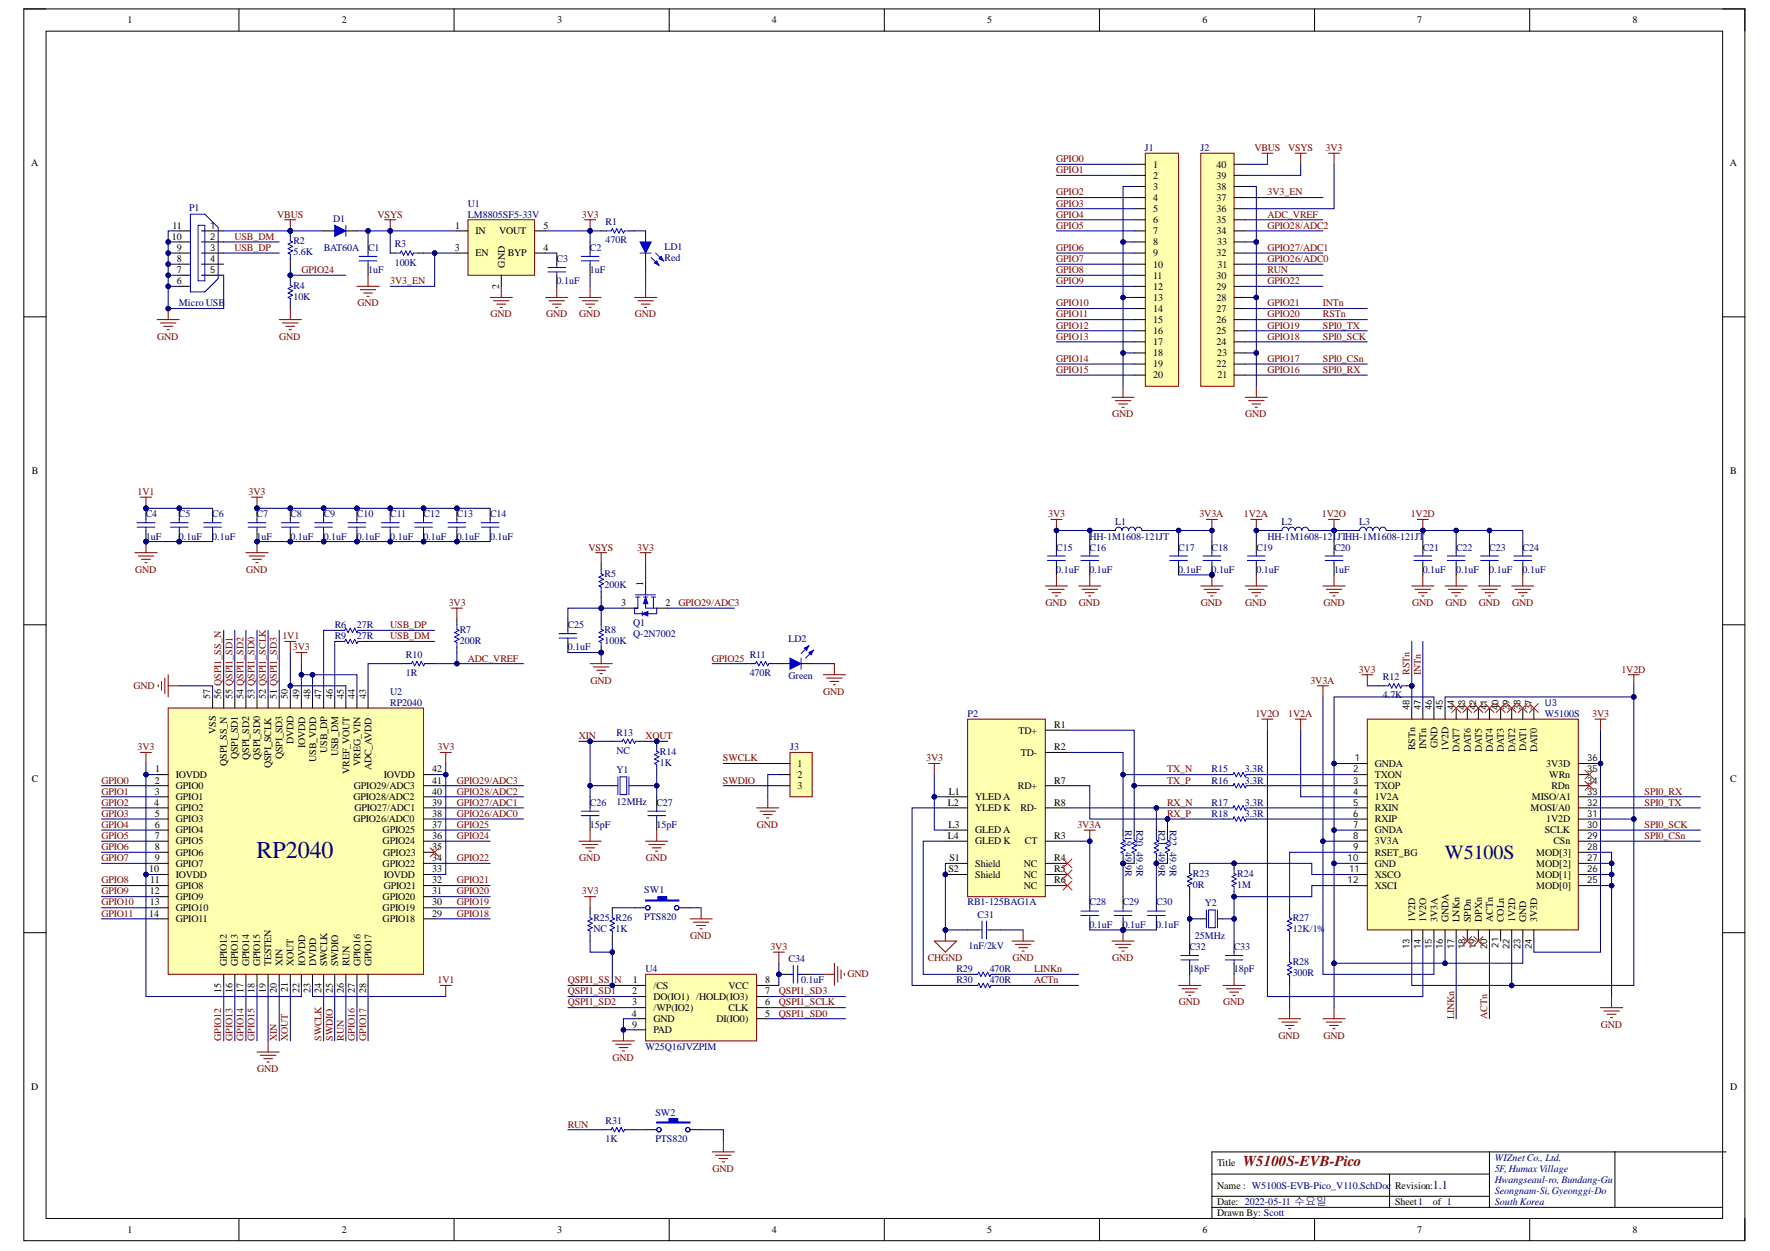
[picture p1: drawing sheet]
<svg xmlns="http://www.w3.org/2000/svg" width="297mm" height="210mm" viewBox="0 0 297 210" stroke-linecap="round" stroke-linejoin="round" font-family="sans-serif">
<defs><g id="words">
<text font-size="4.1" fill="#000080" x="43.1" y="144">RP2040</text>
<text font-size="3.4" fill="#000080" x="242.5" y="144.1">W5100S</text>
<text font-size="2.5" fill="#800000" x="208.6" y="195.7">W5100S-EVB-Pico</text>
<text font-size="2" fill="#000080" x="240.5" y="199.5">1.1</text>
<g font-size="1.7">
<text x="21.4" y="3.9">1</text>
<text x="57.4" y="3.9">2</text>
<text x="93.5" y="3.9">3</text>
<text x="129.5" y="3.9">4</text>
<text x="165.7" y="3.9">5</text>
<text x="201.8" y="3.9">6</text>
<text x="237.8" y="3.9">7</text>
<text x="274" y="3.9">8</text>
<text x="5.2" y="27.9">A</text>
<text x="193.5" y="28.2">1</text>
<text x="204.2" y="28.2">40</text>
<text x="290.3" y="27.9">A</text>
<text x="193.5" y="30">2</text>
<text x="193.5" y="31.9">3</text>
<text x="193.5" y="33.7">4</text>
<text x="193.5" y="35.6">5</text>
<text x="204.2" y="35.6">36</text>
<text x="204.2" y="33.7">37</text>
<text x="204.2" y="31.9">38</text>
<text x="204.2" y="30">39</text>
<text x="28.9" y="40.2">10</text>
<text x="28.9" y="38.4">11</text>
<text x="76.4" y="38.4">1</text>
<text x="79.8" y="39.3">IN</text>
<text x="83.8" y="39.3">VOUT</text>
<text x="91.2" y="38.4">5</text>
<text x="193.5" y="37.5">6</text>
<text x="193.5" y="39.3">7</text>
<text x="193.5" y="41.2">8</text>
<text x="204.2" y="39.3">34</text>
<text x="204.2" y="37.5">35</text>
<text x="204.2" y="41.2">33</text>
<text x="29.7" y="47.7">6</text>
<text x="29.7" y="45.8">7</text>
<text x="29.7" y="44">8</text>
<text x="29.7" y="42.1">9</text>
<text x="76.3" y="42.1">3</text>
<text x="79.8" y="43">EN</text>
<text x="84.7" y="44.9" transform="rotate(-90 84.7 44.9)">GND</text>
<text x="85.2" y="43">BYP</text>
<text x="91.2" y="42.1">4</text>
<text x="193.5" y="43">9</text>
<text x="193.5" y="44.9">10</text>
<text x="193.5" y="46.7">11</text>
<text x="204.2" y="46.7">30</text>
<text x="204.2" y="43">32</text>
<text x="204.3" y="44.9">31</text>
<text x="83.8" y="48.4" transform="rotate(-90 83.8 48.4)">2</text>
<text x="193.5" y="48.6">12</text>
<text x="193.5" y="50.5">13</text>
<text x="193.5" y="52.3">14</text>
<text x="204.2" y="52.3">27</text>
<text x="204.2" y="50.5">28</text>
<text x="204.2" y="48.6">29</text>
<text x="193.5" y="54.2">15</text>
<text x="193.5" y="56">16</text>
<text x="193.5" y="57.9">17</text>
<text x="193.5" y="59.8">18</text>
<text x="204.2" y="57.9">24</text>
<text x="204.2" y="56">25</text>
<text x="204.2" y="54.2">26</text>
<text x="204.2" y="59.8">23</text>
<text x="193.5" y="61.6">19</text>
<text x="193.5" y="63.5">20</text>
<text x="204.2" y="61.6">22</text>
<text x="204.3" y="63.5">21</text>
<text x="5.3" y="79.6">B</text>
<text x="290.4" y="79.6">B</text>
<text x="104.2" y="101.7">3</text>
<text x="108" y="98.3" transform="rotate(-90 108 98.3)">1</text>
<text x="111.7" y="101.7">2</text>
<text x="35.3" y="117.3" transform="rotate(-90 35.3 117.3)">57</text>
<text x="37.1" y="117.3" transform="rotate(-90 37.1 117.3)">56 QSPI1_SS_N</text>
<text x="39" y="117.3" transform="rotate(-90 39 117.3)">55 QSPI1_SD1</text>
<text x="40.9" y="117.3" transform="rotate(-90 40.9 117.3)">54 QSPI1_SD2</text>
<text x="42.7" y="117.3" transform="rotate(-90 42.7 117.3)">53 QSPI1_SD0</text>
<text x="44.6" y="117.3" transform="rotate(-90 44.6 117.3)">52 QSPI1_SCLK</text>
<text x="46.5" y="117.3" transform="rotate(-90 46.5 117.3)">51 QSPI1_SD3</text>
<text x="48.3" y="117.3" transform="rotate(-90 48.3 117.3)">50</text>
<text x="50.3" y="117.3" transform="rotate(-90 50.3 117.3)">49</text>
<text x="52.1" y="117.3" transform="rotate(-90 52.1 117.3)">48</text>
<text x="54" y="117.3" transform="rotate(-90 54 117.3)">47</text>
<text x="55.8" y="117.3" transform="rotate(-90 55.8 117.3)">46</text>
<text x="57.7" y="117.3" transform="rotate(-90 57.7 117.3)">45</text>
<text x="59.6" y="117.3" transform="rotate(-90 59.6 117.3)">44</text>
<text x="61.4" y="117.3" transform="rotate(-90 61.4 117.3)">43</text>
<text x="36.2" y="123.1" transform="rotate(-90 36.2 123.1)">VSS</text>
<text x="49.2" y="124.9" transform="rotate(-90 49.2 124.9)">DVDD</text>
<text x="51.2" y="125.5" transform="rotate(-90 51.2 125.5)">IOVDD</text>
<text x="170.9" y="123.1">TD+</text>
<text x="176.9" y="122.2">R1</text>
<text x="176.9" y="125.9">R2</text>
<text x="237.5" y="125.9" transform="rotate(-90 237.5 125.9)">RSTn</text>
<text x="239.4" y="125.6" transform="rotate(-90 239.4 125.6)">INTn</text>
<text x="241.2" y="125.5" transform="rotate(-90 241.2 125.5)">GND</text>
<text x="243.1" y="126" transform="rotate(-90 243.1 126)">1V2D</text>
<text x="5.3" y="131.2">C</text>
<text x="26" y="131.5">2</text>
<text x="26.1" y="129.6">1</text>
<text x="29.5" y="130.5">IOVDD</text>
<text x="38.1" y="128.5" transform="rotate(-90 38.1 128.5)">QSPI_SS_N</text>
<text x="39.9" y="127.4" transform="rotate(-90 39.9 127.4)">QSPI_SD1</text>
<text x="41.8" y="127.5" transform="rotate(-90 41.8 127.5)">QSPI_SD2</text>
<text x="43.7" y="127.5" transform="rotate(-90 43.7 127.5)">QSPI_SD0</text>
<text x="45.5" y="128.9" transform="rotate(-90 45.5 128.9)">QSPI_SCLK</text>
<text x="47.4" y="127.4" transform="rotate(-90 47.4 127.4)">QSPI_SD3</text>
<text x="53.1" y="127.8" transform="rotate(-90 53.1 127.8)">USB_VDD</text>
<text x="54.9" y="126.3" transform="rotate(-90 54.9 126.3)">USB_DP</text>
<text x="56.8" y="126.9" transform="rotate(-90 56.8 126.9)">USB_DM</text>
<text x="58.6" y="129.9" transform="rotate(-90 58.6 129.9)">VREF_VOUT</text>
<text x="60.5" y="128.5" transform="rotate(-90 60.5 128.5)">VREG_VIN</text>
<text x="62.4" y="129.3" transform="rotate(-90 62.4 129.3)">ADC_AVDD</text>
<text x="64.4" y="130.5">IOVDD</text>
<text x="72.5" y="131.5">41</text>
<text x="72.5" y="129.6">42</text>
<text x="133.9" y="128.7">1</text>
<text x="133.9" y="130.5">2</text>
<text x="171.3" y="126.8">TD-</text>
<text x="176.9" y="131.5">R7</text>
<text x="230.7" y="128.7">GNDA</text>
<text x="230.7" y="130.5">TXON</text>
<text x="244.9" y="126.2" transform="rotate(-90 244.9 126.2)">DAT7</text>
<text x="246.8" y="126.2" transform="rotate(-90 246.8 126.2)">DAT6</text>
<text x="248.7" y="126.1" transform="rotate(-90 248.7 126.1)">DAT5</text>
<text x="250.5" y="126.2" transform="rotate(-90 250.5 126.2)">DAT4</text>
<text x="252.4" y="126.1" transform="rotate(-90 252.4 126.1)">DAT3</text>
<text x="254.3" y="126.2" transform="rotate(-90 254.3 126.2)">DAT2</text>
<text x="256.1" y="126.1" transform="rotate(-90 256.1 126.1)">DAT1</text>
<text x="258" y="126.2" transform="rotate(-90 258 126.2)">DAT0</text>
<text x="259.5" y="128.7">3V3D</text>
<text x="260" y="130.5">WRn</text>
<text x="290.4" y="131.2">C</text>
<text x="25.9" y="135.2">4</text>
<text x="26" y="133.3">3</text>
<text x="26" y="137">5</text>
<text x="29.5" y="132.4">GPIO0</text>
<text x="29.5" y="134.3">GPIO1</text>
<text x="29.5" y="136.1">GPIO2</text>
<text x="29.5" y="138">GPIO3</text>
<text x="59.3" y="138">GPIO26/ADC0</text>
<text x="59.3" y="134.3">GPIO28/ADC2</text>
<text x="59.4" y="132.4">GPIO29/ADC3</text>
<text x="59.5" y="136.1">GPIO27/ADC1</text>
<text x="72.5" y="137">38</text>
<text x="72.5" y="135.2">39</text>
<text x="72.5" y="133.3">40</text>
<text x="133.9" y="132.4">3</text>
<text x="159.1" y="135.2">L2</text>
<text x="159.2" y="133.3">L1</text>
<text x="163.6" y="134.3">YLED A</text>
<text x="163.6" y="136.1">YLED K</text>
<text x="170.8" y="132.4">RD+</text>
<text x="171.2" y="136.1">RD-</text>
<text x="176.9" y="135.2">R8</text>
<text x="230.7" y="132.4">TXOP</text>
<text x="230.7" y="134.3">1V2A</text>
<text x="230.7" y="136.1">RXIN</text>
<text x="230.7" y="138">RXIP</text>
<text x="256.9" y="136.1">MOSI/A0</text>
<text x="257" y="134.3">MISO/A1</text>
<text x="259.5" y="138">1V2D</text>
<text x="260.3" y="132.4">RDn</text>
<text x="26" y="138.9">6</text>
<text x="26" y="140.8">7</text>
<text x="26" y="142.6">8</text>
<text x="29.5" y="139.8">GPIO4</text>
<text x="29.5" y="141.7">GPIO5</text>
<text x="29.5" y="143.6">GPIO6</text>
<text x="64.2" y="141.7">GPIO24</text>
<text x="64.2" y="139.8">GPIO25</text>
<text x="64.3" y="143.6">GPIO23</text>
<text x="72.5" y="142.6">35</text>
<text x="72.5" y="140.8">36</text>
<text x="72.5" y="138.9">37</text>
<text x="159.1" y="140.8">L4</text>
<text x="159.2" y="138.9">L3</text>
<text x="163.6" y="139.8">GLED A</text>
<text x="163.6" y="141.7">GLED K</text>
<text x="172" y="141.7">CT</text>
<text x="176.9" y="140.8">R3</text>
<text x="230.7" y="139.8">GNDA</text>
<text x="230.7" y="141.7">3V3A</text>
<text x="230.7" y="143.6">RSET_BG</text>
<text x="257.8" y="143.6">MOD[3]</text>
<text x="259.2" y="139.8">SCLK</text>
<text x="260.7" y="141.7">CSn</text>
<text x="25" y="146.3">10</text>
<text x="25.2" y="148.2">11</text>
<text x="26" y="144.5">9</text>
<text x="29.5" y="145.4">GPIO7</text>
<text x="29.5" y="147.3">IOVDD</text>
<text x="29.5" y="149.1">GPIO8</text>
<text x="64.2" y="145.4">GPIO22</text>
<text x="64.4" y="149.1">GPIO21</text>
<text x="64.4" y="147.3">IOVDD</text>
<text x="72.5" y="148.2">32</text>
<text x="72.5" y="146.3">33</text>
<text x="72.5" y="144.5">34</text>
<text x="159.2" y="146.3">S2</text>
<text x="159.3" y="144.5">S1</text>
<text x="163.6" y="145.4">Shield</text>
<text x="163.6" y="147.3">Shield</text>
<text x="171.8" y="145.4">NC</text>
<text x="171.8" y="147.3">NC</text>
<text x="171.8" y="149.1">NC</text>
<text x="176.9" y="144.5">R4</text>
<text x="176.9" y="146.3">R5</text>
<text x="176.9" y="148.2">R6</text>
<text x="230.7" y="145.4">GND</text>
<text x="230.7" y="147.3">XSCO</text>
<text x="230.7" y="149.1">XSCI</text>
<text x="257.8" y="149.1">MOD[0]</text>
<text x="257.8" y="147.3">MOD[1]</text>
<text x="257.8" y="145.4">MOD[2]</text>
<text x="25" y="153.8">14</text>
<text x="25.1" y="150.1">12</text>
<text x="25.1" y="151.9">13</text>
<text x="29.5" y="151">GPIO9</text>
<text x="29.5" y="152.9">GPIO10</text>
<text x="29.5" y="154.7">GPIO11</text>
<text x="64.2" y="154.7">GPIO18</text>
<text x="64.2" y="152.9">GPIO19</text>
<text x="64.2" y="151">GPIO20</text>
<text x="72.5" y="153.8">29</text>
<text x="72.5" y="151.9">30</text>
<text x="72.5" y="150.1">31</text>
<text x="237.5" y="154.7" transform="rotate(-90 237.5 154.7)">1V2D</text>
<text x="239.4" y="154.7" transform="rotate(-90 239.4 154.7)">1V2O</text>
<text x="241.2" y="154.7" transform="rotate(-90 241.2 154.7)">3V3A</text>
<text x="243.1" y="154.7" transform="rotate(-90 243.1 154.7)">GNDA</text>
<text x="244.9" y="154.7" transform="rotate(-90 244.9 154.7)">LNKn</text>
<text x="246.8" y="154.7" transform="rotate(-90 246.8 154.7)">SPDn</text>
<text x="248.7" y="154.7" transform="rotate(-90 248.7 154.7)">DPXn</text>
<text x="250.5" y="154.7" transform="rotate(-90 250.5 154.7)">ACTn</text>
<text x="252.4" y="154.7" transform="rotate(-90 252.4 154.7)">COLn</text>
<text x="254.3" y="154.7" transform="rotate(-90 254.3 154.7)">1V2D</text>
<text x="256.1" y="154.7" transform="rotate(-90 256.1 154.7)">GND</text>
<text x="258" y="154.7" transform="rotate(-90 258 154.7)">3V3D</text>
<text x="37.1" y="166.5" transform="rotate(-90 37.1 166.5)">15</text>
<text x="38.1" y="162.2" transform="rotate(-90 38.1 162.2)">GPIO12</text>
<text x="39" y="166.5" transform="rotate(-90 39 166.5)">16</text>
<text x="39.9" y="162.2" transform="rotate(-90 39.9 162.2)">GPIO13</text>
<text x="40.9" y="166.5" transform="rotate(-90 40.9 166.5)">17</text>
<text x="41.8" y="162.2" transform="rotate(-90 41.8 162.2)">GPIO14</text>
<text x="42.7" y="166.5" transform="rotate(-90 42.7 166.5)">18</text>
<text x="43.7" y="162.2" transform="rotate(-90 43.7 162.2)">GPIO15</text>
<text x="44.6" y="166.5" transform="rotate(-90 44.6 166.5)">19</text>
<text x="45.5" y="162.2" transform="rotate(-90 45.5 162.2)">TESTEN</text>
<text x="46.5" y="166.6" transform="rotate(-90 46.5 166.6)">20</text>
<text x="47.4" y="162.2" transform="rotate(-90 47.4 162.2)">XIN</text>
<text x="48.3" y="166.5" transform="rotate(-90 48.3 166.5)">21</text>
<text x="49.2" y="162.2" transform="rotate(-90 49.2 162.2)">XOUT</text>
<text x="50.3" y="166.5" transform="rotate(-90 50.3 166.5)">22</text>
<text x="51.2" y="162.2" transform="rotate(-90 51.2 162.2)">IOVDD</text>
<text x="52.1" y="166.5" transform="rotate(-90 52.1 166.5)">23</text>
<text x="53.1" y="162.2" transform="rotate(-90 53.1 162.2)">DVDD</text>
<text x="54" y="166.6" transform="rotate(-90 54 166.6)">24</text>
<text x="54.9" y="162.2" transform="rotate(-90 54.9 162.2)">SWCLK</text>
<text x="55.8" y="166.5" transform="rotate(-90 55.8 166.5)">25</text>
<text x="56.8" y="162.2" transform="rotate(-90 56.8 162.2)">SWDIO</text>
<text x="57.7" y="166.5" transform="rotate(-90 57.7 166.5)">26</text>
<text x="58.6" y="162.2" transform="rotate(-90 58.6 162.2)">RUN</text>
<text x="59.6" y="166.5" transform="rotate(-90 59.6 166.5)">27</text>
<text x="60.5" y="162.2" transform="rotate(-90 60.5 162.2)">GPIO16</text>
<text x="61.4" y="166.5" transform="rotate(-90 61.4 166.5)">28</text>
<text x="62.4" y="162.2" transform="rotate(-90 62.4 162.2)">GPIO17</text>
<text x="106.1" y="166.8">2</text>
<text x="106.2" y="164.9">1</text>
<text x="109.7" y="165.9">/CS</text>
<text x="109.7" y="167.7">DO(IO1) /HOLD(IO3)</text>
<text x="122.3" y="165.9">VCC</text>
<text x="128.4" y="166.8">7</text>
<text x="128.4" y="164.9">8</text>
<text x="106" y="170.6">4</text>
<text x="106.1" y="168.7">3</text>
<text x="106.1" y="172.5">9</text>
<text x="109.7" y="169.6">/WP(IO2)</text>
<text x="109.7" y="171.5">GND</text>
<text x="109.7" y="173.4">PAD</text>
<text x="120.2" y="171.5">DI(IO0)</text>
<text x="122.3" y="169.6">CLK</text>
<text x="128.4" y="170.6">5</text>
<text x="128.4" y="168.7">6</text>
<text x="5.2" y="182.9">D</text>
<text x="290.4" y="182.9">D</text>
<text x="204.2" y="195.7">Title</text>
<text x="204.2" y="202.2">Date: 2022-05-11 수요일</text>
<text x="204.2" y="199.4">Name : W5100S-EVB-Pico_V110.SchDoc</text>
<text x="234.1" y="199.4">Revision:</text>
<text x="234.1" y="202.2">Sheet1</text>
<text x="240.5" y="202.2">of 1</text>
<text x="21.4" y="206.9">1</text>
<text x="57.4" y="206.9">2</text>
<text x="93.5" y="206.9">3</text>
<text x="129.5" y="206.9">4</text>
<text x="165.7" y="206.9">5</text>
<text x="201.8" y="206.9">6</text>
<text x="204.2" y="204.1">Drawn By: Scott</text>
<text x="237.8" y="206.9">7</text>
<text x="274" y="206.9">8</text>
</g>
<g font-size="1.7" fill="#800000">
<text x="177.3" y="27.2">GPIO0</text>
<text x="177.3" y="29.1">GPIO1</text>
<text x="210.5" y="25.4">VBUS</text>
<text x="216.2" y="25.4">VSYS</text>
<text x="222.4" y="25.4">3V3</text>
<text x="177.3" y="32.8">GPIO2</text>
<text x="177.3" y="34.7">GPIO3</text>
<text x="212.7" y="32.8">3V3_EN</text>
<text x="39.3" y="40.2">USB_DM</text>
<text x="46.5" y="36.5">VBUS</text>
<text x="63.4" y="36.5">VSYS</text>
<text x="97.6" y="36.5">3V3</text>
<text x="177.3" y="36.5">GPIO4</text>
<text x="177.3" y="38.4">GPIO5</text>
<text x="212.7" y="38.4">GPIO28/ADC2</text>
<text x="212.7" y="36.5">ADC_VREF</text>
<text x="39.3" y="42.1">USB_DP</text>
<text x="50.6" y="45.8">GPIO24</text>
<text x="65.5" y="47.7">3V3_EN</text>
<text x="177.3" y="42.1">GPIO6</text>
<text x="177.3" y="44">GPIO7</text>
<text x="177.3" y="45.8">GPIO8</text>
<text x="177.3" y="47.7">GPIO9</text>
<text x="212.7" y="45.8">RUN</text>
<text x="212.7" y="47.7">GPIO22</text>
<text x="212.7" y="44">GPIO26/ADC0</text>
<text x="212.7" y="42.1">GPIO27/ADC1</text>
<text x="60" y="51.4">GND</text>
<text x="82.3" y="53.3">GND</text>
<text x="91.6" y="53.3">GND</text>
<text x="97.2" y="53.3">GND</text>
<text x="106.5" y="53.3">GND</text>
<text x="177.3" y="51.4">GPIO10</text>
<text x="177.3" y="53.3">GPIO11</text>
<text x="212.7" y="53.3">GPIO20</text>
<text x="212.7" y="51.4">GPIO21</text>
<text x="222" y="51.4">INTn</text>
<text x="222" y="53.3">RSTn</text>
<text x="26.4" y="57">GND</text>
<text x="46.9" y="57">GND</text>
<text x="177.3" y="55.1">GPIO12</text>
<text x="177.3" y="57">GPIO13</text>
<text x="212.7" y="57">GPIO18</text>
<text x="212.7" y="55.1">GPIO19</text>
<text x="222" y="57">SPI0_SCK</text>
<text x="222" y="55.1">SPI0_TX</text>
<text x="177.3" y="60.7">GPIO14</text>
<text x="177.3" y="62.6">GPIO15</text>
<text x="212.7" y="62.6">GPIO16</text>
<text x="212.7" y="60.7">GPIO17</text>
<text x="222" y="62.6">SPI0_RX</text>
<text x="222" y="60.7">SPI0_CSn</text>
<text x="186.6" y="70">GND</text>
<text x="209" y="70">GND</text>
<text x="23.1" y="83">1V1</text>
<text x="41.7" y="83">3V3</text>
<text x="175.9" y="86.7">3V3</text>
<text x="201.3" y="86.7">3V3A</text>
<text x="208.7" y="86.7">1V2A</text>
<text x="221.8" y="86.7">1V2O</text>
<text x="236.7" y="86.7">1V2D</text>
<text x="98.7" y="92.4">VSYS</text>
<text x="106.9" y="92.4">3V3</text>
<text x="22.7" y="96.1">GND</text>
<text x="41.3" y="96.1">GND</text>
<text x="75.3" y="101.7">3V3</text>
<text x="113.9" y="101.7">GPIO29/ADC3</text>
<text x="175.5" y="101.7">GND</text>
<text x="181.1" y="101.7">GND</text>
<text x="201.5" y="101.7">GND</text>
<text x="209" y="101.7">GND</text>
<text x="222.1" y="101.7">GND</text>
<text x="237" y="101.7">GND</text>
<text x="242.6" y="101.7">GND</text>
<text x="248.2" y="101.7">GND</text>
<text x="253.7" y="101.7">GND</text>
<text x="47.4" y="107.3">1V1</text>
<text x="65.5" y="105.4">USB_DP</text>
<text x="65.5" y="107.3">USB_DM</text>
<text x="49.2" y="109.1">3V3</text>
<text x="78.5" y="111">ADC_VREF</text>
<text x="119.5" y="111">GPIO25</text>
<text x="228" y="112.9">3V3</text>
<text x="236.6" y="113.2" transform="rotate(-90 236.6 113.2)">RSTn</text>
<text x="238.4" y="113.2" transform="rotate(-90 238.4 113.2)">INTn</text>
<text x="272.1" y="112.9">1V2D</text>
<text x="22.4" y="115.7">GND</text>
<text x="99.1" y="114.7">GND</text>
<text x="138.2" y="116.6">GND</text>
<text x="219.9" y="114.7">3V3A</text>
<text x="23.1" y="125.9">3V3</text>
<text x="73.4" y="125.9">3V3</text>
<text x="97.1" y="124">XIN</text>
<text x="108.3" y="124">XOUT</text>
<text x="210.7" y="120.3">1V2O</text>
<text x="216.2" y="120.3">1V2A</text>
<text x="267.2" y="120.3">3V3</text>
<text x="17" y="131.5">GPIO0</text>
<text x="76.7" y="131.5">GPIO29/ADC3</text>
<text x="121.3" y="127.7">SWCLK</text>
<text x="121.3" y="131.5">SWDIO</text>
<text x="155.4" y="127.7">3V3</text>
<text x="195.9" y="129.6">TX_N</text>
<text x="195.9" y="131.5">TX_P</text>
<text x="17" y="133.3">GPIO1</text>
<text x="17" y="135.2">GPIO2</text>
<text x="17" y="137">GPIO3</text>
<text x="76.7" y="137">GPIO26/ADC0</text>
<text x="76.7" y="135.2">GPIO27/ADC1</text>
<text x="76.7" y="133.3">GPIO28/ADC2</text>
<text x="195.9" y="135.2">RX_N</text>
<text x="195.9" y="137">RX_P</text>
<text x="276" y="135.2">SPI0_TX</text>
<text x="276" y="133.3">SPI0_RX</text>
<text x="17" y="138.9">GPIO4</text>
<text x="17" y="140.8">GPIO5</text>
<text x="17" y="142.6">GPIO6</text>
<text x="76.7" y="140.8">GPIO24</text>
<text x="76.7" y="138.9">GPIO25</text>
<text x="127" y="138.9">GND</text>
<text x="180.8" y="138.9">3V3A</text>
<text x="276" y="138.9">SPI0_SCK</text>
<text x="276" y="140.8">SPI0_CSn</text>
<text x="17" y="144.5">GPIO7</text>
<text x="17" y="148.2">GPIO8</text>
<text x="76.7" y="148.2">GPIO21</text>
<text x="76.7" y="144.5">GPIO22</text>
<text x="97.2" y="144.5">GND</text>
<text x="108.4" y="144.5">GND</text>
<text x="17" y="150.1">GPIO9</text>
<text x="17" y="151.9">GPIO10</text>
<text x="17" y="153.8">GPIO11</text>
<text x="76.7" y="153.8">GPIO18</text>
<text x="76.7" y="151.9">GPIO19</text>
<text x="76.7" y="150.1">GPIO20</text>
<text x="97.6" y="150.1">3V3</text>
<text x="115.8" y="157.5">GND</text>
<text x="129.3" y="159.4">3V3</text>
<text x="155.7" y="161.2">CHGND</text>
<text x="169.9" y="161.2">GND</text>
<text x="186.6" y="161.2">GND</text>
<text x="73.4" y="164.9">1V1</text>
<text x="95.3" y="164.9">QSPI1_SS_N</text>
<text x="95.3" y="166.8">QSPI1_SD1</text>
<text x="130.7" y="166.8">QSPI1_SD3</text>
<text x="142.2" y="164">GND</text>
<text x="173.5" y="163.1">LINKn</text>
<text x="173.5" y="164.9">ACTn</text>
<text x="95.3" y="168.7">QSPI1_SD2</text>
<text x="130.7" y="168.7">QSPI1_SCLK</text>
<text x="130.7" y="170.6">QSPI1_SD0</text>
<text x="197.8" y="168.7">GND</text>
<text x="205.3" y="168.7">GND</text>
<text x="244" y="170.9" transform="rotate(-90 244 170.9)">LINKn</text>
<text x="249.6" y="170.9" transform="rotate(-90 249.6 170.9)">ACTn</text>
<text x="268.6" y="172.5">GND</text>
<text x="37.1" y="174.7" transform="rotate(-90 37.1 174.7)">GPIO12</text>
<text x="39" y="174.7" transform="rotate(-90 39 174.7)">GPIO13</text>
<text x="40.9" y="174.7" transform="rotate(-90 40.9 174.7)">GPIO14</text>
<text x="42.7" y="174.7" transform="rotate(-90 42.7 174.7)">GPIO15</text>
<text x="43.2" y="179.9">GND</text>
<text x="46.5" y="174.7" transform="rotate(-90 46.5 174.7)">XIN</text>
<text x="48.3" y="174.7" transform="rotate(-90 48.3 174.7)">XOUT</text>
<text x="54" y="174.7" transform="rotate(-90 54 174.7)">SWCLK</text>
<text x="55.8" y="174.7" transform="rotate(-90 55.8 174.7)">SWDIO</text>
<text x="57.7" y="174.7" transform="rotate(-90 57.7 174.7)">RUN</text>
<text x="59.6" y="174.7" transform="rotate(-90 59.6 174.7)">GPIO16</text>
<text x="61.4" y="174.7" transform="rotate(-90 61.4 174.7)">GPIO17</text>
<text x="102.8" y="178">GND</text>
<text x="214.6" y="174.3">GND</text>
<text x="222.1" y="174.3">GND</text>
<text x="95.3" y="189.2">RUN</text>
<text x="119.6" y="196.6">GND</text>
</g>
<g font-size="1.7" fill="#000080">
<text x="192.1" y="25.4">J1</text>
<text x="201.5" y="25.4">J2</text>
<text x="31.7" y="35.4">P1</text>
<text x="78.5" y="34.7">U1</text>
<text x="49.2" y="41">R2</text>
<text x="55.9" y="37.3">D1</text>
<text x="66.2" y="41.5">R3</text>
<text x="78.5" y="36.5">LM8805SF5-33V</text>
<text x="101.6" y="37.8">R1</text>
<text x="101.6" y="40.8">470R</text>
<text x="111.5" y="41.9">LD1</text>
<text x="49.2" y="42.9">5.6K</text>
<text x="54.3" y="42.1">BAT60A</text>
<text x="61.8" y="42.1">C1</text>
<text x="61.8" y="45.8">1uF</text>
<text x="66.2" y="44.6">100K</text>
<text x="93.4" y="44">C3</text>
<text x="93.4" y="47.7">0.1uF</text>
<text x="99" y="42.1">C2</text>
<text x="99" y="45.8">1uF</text>
<text x="111.5" y="43.8">Red</text>
<text x="30" y="51.4">Micro USB</text>
<text x="49.2" y="48.4">R4</text>
<text x="49.2" y="50.3">10K</text>
<text x="24.5" y="86.7">C4</text>
<text x="30" y="86.7">C5</text>
<text x="35.6" y="86.7">C6</text>
<text x="43.1" y="86.7">C7</text>
<text x="48.7" y="86.7">C8</text>
<text x="54.3" y="86.7">C9</text>
<text x="59.9" y="86.7">C10</text>
<text x="65.5" y="86.7">C11</text>
<text x="71.1" y="86.7">C12</text>
<text x="76.7" y="86.7">C13</text>
<text x="82.2" y="86.7">C14</text>
<text x="187.2" y="88.1">L1</text>
<text x="215.1" y="88.1">L2</text>
<text x="228.1" y="88.1">L3</text>
<text x="24.5" y="90.5">1uF</text>
<text x="30" y="90.5">0.1uF</text>
<text x="35.6" y="90.5">0.1uF</text>
<text x="43.1" y="90.5">1uF</text>
<text x="48.7" y="90.5">0.1uF</text>
<text x="54.3" y="90.5">0.1uF</text>
<text x="59.9" y="90.5">0.1uF</text>
<text x="65.5" y="90.5">0.1uF</text>
<text x="71.1" y="90.5">0.1uF</text>
<text x="76.7" y="90.5">0.1uF</text>
<text x="82.2" y="90.5">0.1uF</text>
<text x="177.3" y="92.4">C15</text>
<text x="182.8" y="90.5">HH-1M1608-121JT</text>
<text x="182.8" y="92.4">C16</text>
<text x="197.7" y="92.4">C17</text>
<text x="203.3" y="92.4">C18</text>
<text x="210.8" y="92.4">C19</text>
<text x="212.7" y="90.5">HH-1M1608-121JTHH-1M1608-121JT</text>
<text x="223.9" y="92.4">C20</text>
<text x="238.8" y="92.4">C21</text>
<text x="244.4" y="92.4">C22</text>
<text x="249.9" y="92.4">C23</text>
<text x="255.5" y="92.4">C24</text>
<text x="101.4" y="96.8">R5</text>
<text x="101.4" y="98.7">200K</text>
<text x="177.3" y="96.1">0.1uF</text>
<text x="182.8" y="96.1">0.1uF</text>
<text x="197.7" y="96.1">0.1uF</text>
<text x="203.3" y="96.1">0.1uF</text>
<text x="210.8" y="96.1">0.1uF</text>
<text x="223.9" y="96.1">1uF</text>
<text x="238.8" y="96.1">0.1uF</text>
<text x="244.4" y="96.1">0.1uF</text>
<text x="249.9" y="96.1">0.1uF</text>
<text x="255.5" y="96.1">0.1uF</text>
<text x="56.2" y="105.4">R6</text>
<text x="56.2" y="107.3">R9</text>
<text x="59.9" y="105.4">27R</text>
<text x="59.9" y="107.3">27R</text>
<text x="77.2" y="106.2">R7</text>
<text x="95.3" y="105.4">C25</text>
<text x="101.4" y="106.2">R8</text>
<text x="106.3" y="105">Q1</text>
<text x="106.3" y="106.9">Q-2N7002</text>
<text x="132.3" y="107.8">LD2</text>
<text x="68.1" y="110.4">R10</text>
<text x="68.1" y="113.4">1R</text>
<text x="77.2" y="108">200R</text>
<text x="95.3" y="109.1">0.1uF</text>
<text x="101.4" y="108">100K</text>
<text x="125.8" y="110.4">R11</text>
<text x="125.8" y="113.4">470R</text>
<text x="132.3" y="114">Green</text>
<text x="65.5" y="116.6">U2</text>
<text x="65.5" y="118.4">RP2040</text>
<text x="232.1" y="114.1">R12</text>
<text x="232.1" y="117.1">4.7K</text>
<text x="103.5" y="123.4">R13</text>
<text x="132.6" y="125.9">J3</text>
<text x="162.4" y="120.3">P2</text>
<text x="259.2" y="120.3">W5100S</text>
<text x="103.5" y="129.8">Y1</text>
<text x="103.5" y="126.5">NC</text>
<text x="110.8" y="126.6">R14</text>
<text x="110.8" y="128.5">1K</text>
<text x="203.3" y="129.6">R15</text>
<text x="203.3" y="131.5">R16</text>
<text x="208.9" y="129.6">3.3R</text>
<text x="208.9" y="131.5">3.3R</text>
<text x="99" y="135.2">C26</text>
<text x="103.5" y="135">12MHz</text>
<text x="110.2" y="135.2">C27</text>
<text x="203.3" y="135.2">R17</text>
<text x="203.3" y="137">R18</text>
<text x="208.9" y="135.2">3.3R</text>
<text x="208.9" y="137">3.3R</text>
<text x="99" y="138.9">15pF</text>
<text x="110.2" y="138.9">15pF</text>
<text x="188.8" y="139.2" transform="rotate(90 188.8 139.2)">R19</text>
<text x="188.8" y="143" transform="rotate(90 188.8 143)">49.9R</text>
<text x="190.7" y="139.2" transform="rotate(90 190.7 139.2)">R20</text>
<text x="190.7" y="143" transform="rotate(90 190.7 143)">49.9R</text>
<text x="194.4" y="139.2" transform="rotate(90 194.4 139.2)">R21</text>
<text x="194.4" y="143" transform="rotate(90 194.4 143)">49.9R</text>
<text x="196.3" y="139.2" transform="rotate(90 196.3 139.2)">R22</text>
<text x="196.3" y="143" transform="rotate(90 196.3 143)">49.9R</text>
<text x="108.1" y="149.9">SW1</text>
<text x="200.2" y="147.1">R23</text>
<text x="200.2" y="149">0R</text>
<text x="207.6" y="147.1">R24</text>
<text x="207.6" y="149">1M</text>
<text x="99.6" y="154.5">R25 R26</text>
<text x="108.1" y="154.4">PTS820</text>
<text x="162.4" y="151.9">RB1-125BAG1A</text>
<text x="164.1" y="154">C31</text>
<text x="182.8" y="151.9">C28</text>
<text x="182.8" y="155.6">0.1uF</text>
<text x="188.4" y="151.9">C29</text>
<text x="188.4" y="155.6">0.1uF</text>
<text x="194" y="151.9">C30</text>
<text x="194" y="155.6">0.1uF</text>
<text x="202.2" y="152.1">Y2</text>
<text x="216.9" y="154.5">R27</text>
<text x="99.6" y="156.4">NC</text>
<text x="103.3" y="156.4">1K</text>
<text x="132.3" y="161.5">C34</text>
<text x="162.5" y="159.2">1nF/2kV</text>
<text x="199.6" y="159.4">C32</text>
<text x="200.5" y="157.5">25MHz</text>
<text x="207" y="159.4">C33</text>
<text x="216.9" y="156.4">12K/1%</text>
<text x="216.9" y="162">R28</text>
<text x="108.3" y="163.1">U4</text>
<text x="134.4" y="164.9">0.1uF</text>
<text x="160.5" y="163.1">R29</text>
<text x="160.5" y="164.9">R30</text>
<text x="166.1" y="163.1">470R</text>
<text x="166.1" y="164.9">470R</text>
<text x="199.6" y="163.1">18pF</text>
<text x="207" y="163.1">18pF</text>
<text x="216.9" y="163.8">300R</text>
<text x="108.3" y="176.2">W25Q16JVZPIM</text>
<text x="101.6" y="188.6">R31</text>
<text x="101.6" y="191.6">1K</text>
<text x="110" y="187.2">SW2</text>
<text x="110" y="191.6">PTS820</text>
<text x="250.9" y="194.8">WIZnet Co., Ltd.</text>
<text x="250.9" y="196.6">5F, Humax Village</text>
<text x="250.9" y="198.5">Hwangseaul-ro, Bundang-Gu</text>
<text x="250.9" y="200.4">Seongnam-Si,Gyeonggi-Do</text>
<text x="250.9" y="202.2">South Korea</text>
</g>
<g font-size="1.6">
<text x="35.3" y="38.4">1</text>
<text x="35.3" y="40.2">2</text>
<text x="35.3" y="42.1">3</text>
<text x="35.3" y="44">4</text>
<text x="35.3" y="45.8">5</text>
<text x="236.6" y="119.2" transform="rotate(-90 236.6 119.2)">48</text>
<text x="238.4" y="119.2" transform="rotate(-90 238.4 119.2)">47</text>
<text x="240.3" y="119.2" transform="rotate(-90 240.3 119.2)">46</text>
<text x="242.2" y="119.2" transform="rotate(-90 242.2 119.2)">45</text>
<text x="244" y="119.2" transform="rotate(-90 244 119.2)">44</text>
<text x="245.9" y="119.2" transform="rotate(-90 245.9 119.2)">43</text>
<text x="247.7" y="119.2" transform="rotate(-90 247.7 119.2)">42</text>
<text x="249.6" y="119.2" transform="rotate(-90 249.6 119.2)">41</text>
<text x="251.5" y="119.2" transform="rotate(-90 251.5 119.2)">40</text>
<text x="253.3" y="119.2" transform="rotate(-90 253.3 119.2)">39</text>
<text x="255.2" y="119.2" transform="rotate(-90 255.2 119.2)">38</text>
<text x="257" y="119.2" transform="rotate(-90 257 119.2)">37</text>
<text x="227.1" y="129.6">2</text>
<text x="227.1" y="131.5">3</text>
<text x="227.3" y="127.7">1</text>
<text x="266.4" y="131.5">34</text>
<text x="266.4" y="129.6">35</text>
<text x="266.4" y="127.7">36</text>
<text x="227.1" y="133.3">4</text>
<text x="227.1" y="135.2">5</text>
<text x="227.1" y="137">6</text>
<text x="266.4" y="137">31</text>
<text x="266.4" y="135.2">32</text>
<text x="266.4" y="133.3">33</text>
<text x="227.1" y="138.9">7</text>
<text x="227.1" y="140.8">8</text>
<text x="227.1" y="142.6">9</text>
<text x="266.4" y="142.6">28</text>
<text x="266.4" y="140.8">29</text>
<text x="266.4" y="138.9">30</text>
<text x="226.2" y="144.5">10</text>
<text x="226.2" y="148.2">12</text>
<text x="226.4" y="146.3">11</text>
<text x="266.4" y="148.2">25</text>
<text x="266.4" y="146.3">26</text>
<text x="266.4" y="144.5">27</text>
<text x="236.6" y="159.3" transform="rotate(-90 236.6 159.3)">13</text>
<text x="238.4" y="159.3" transform="rotate(-90 238.4 159.3)">14</text>
<text x="240.3" y="159.3" transform="rotate(-90 240.3 159.3)">15</text>
<text x="242.2" y="159.3" transform="rotate(-90 242.2 159.3)">16</text>
<text x="244" y="159.3" transform="rotate(-90 244 159.3)">17</text>
<text x="245.9" y="159.3" transform="rotate(-90 245.9 159.3)">18</text>
<text x="247.7" y="159.3" transform="rotate(-90 247.7 159.3)">19</text>
<text x="249.6" y="159.3" transform="rotate(-90 249.6 159.3)">20</text>
<text x="251.5" y="159" transform="rotate(-90 251.5 159)">21</text>
<text x="253.3" y="159.3" transform="rotate(-90 253.3 159.3)">22</text>
<text x="255.2" y="159.3" transform="rotate(-90 255.2 159.3)">23</text>
<text x="257" y="159.3" transform="rotate(-90 257 159.3)">24</text>
</g>
<text font-size="1.6" fill="#000080" x="259.2" y="118.4">U3</text>
</g></defs>
<path d="M4 1.5h288.8v206.7h-288.8z" fill="none" stroke="#000" stroke-width=".17"/>
<path d="M7.7 5.2h281.4v199.2h-281.4z" fill-rule="evenodd" fill="#fff"/>
<g fill="none" stroke="#000" stroke-width=".17">
<path d="M4 1.5h3.7M7.7 5.2h281.4v199.2h-281.4zM40.1 1.5v3.7M76.2 1.5v3.7M112.3 1.5v3.7M148.4 1.5v3.7M184.5 1.5v3.7M220.6 1.5v3.7M256.7 1.5v3.7M289.1 1.5h3.7v3.7M4 53.2h3.7M289.1 53.2h3.7"/>
<path d="M4 104.8h3.7M289.1 104.8h3.7M4 156.5h3.7M289.1 156.5h3.7M203.4 197h46.6M233.2 197v5.6M250 193.3v9.3M271 193.3v9.3M289.6 193.3h-86.2v11.1M40.1 204.4v3.8M76.2 204.4v3.8M112.3 204.4v3.8"/>
<path d="M148.4 204.4v3.8M184.5 204.4v3.8M203.4 202.6h85.7M203.4 200.7h46.6M220.6 204.4v3.8M256.7 204.4v3.8M292.8 204.4v3.8"/>
</g>
<circle cx="24.5" cy="90.9" r=".37" fill="#000080"/>
<circle cx="24.5" cy="90.9" r=".37" fill="none" stroke="#000080" stroke-width=".17"/>
<circle cx="24.5" cy="85.3" r=".37" fill="#000080"/>
<circle cx="24.5" cy="85.3" r=".37" fill="none" stroke="#000080" stroke-width=".17"/>
<path d="M24.5 89v1.9" fill="none" stroke="#000" stroke-width=".17"/>
<circle cx="24.5" cy="90.9" r=".37" fill="#000080"/>
<circle cx="24.5" cy="90.9" r=".37" fill="none" stroke="#000080" stroke-width=".17"/>
<path d="M24.5 85.3v1.8" fill="none" stroke="#000" stroke-width=".17"/>
<circle cx="24.5" cy="85.3" r=".37" fill="#000080"/>
<circle cx="24.5" cy="85.3" r=".37" fill="none" stroke="#000080" stroke-width=".17"/>
<path d="M23 87.7h3M23 88.5h3M24.5 87.1v.6M24.5 88.5v.5" fill="none" stroke="#00f" stroke-width=".17"/>
<path d="M47.8 107.6h1.8M48.7 107.6v1.9M23.6 126.2h1.8M24.5 126.2v1.9" fill="none" stroke="#800000" stroke-width=".17"/>
<circle cx="30.1" cy="90.9" r=".37" fill="#000080"/>
<circle cx="30.1" cy="90.9" r=".37" fill="none" stroke="#000080" stroke-width=".17"/>
<circle cx="30.1" cy="85.3" r=".37" fill="#000080"/>
<circle cx="30.1" cy="85.3" r=".37" fill="none" stroke="#000080" stroke-width=".17"/>
<path d="M30.1 89v1.9" fill="none" stroke="#000" stroke-width=".17"/>
<circle cx="30.1" cy="90.9" r=".37" fill="#000080"/>
<circle cx="30.1" cy="90.9" r=".37" fill="none" stroke="#000080" stroke-width=".17"/>
<path d="M30.1 85.3v1.8" fill="none" stroke="#000" stroke-width=".17"/>
<circle cx="30.1" cy="85.3" r=".37" fill="#000080"/>
<circle cx="30.1" cy="85.3" r=".37" fill="none" stroke="#000080" stroke-width=".17"/>
<path d="M28.6 87.7h3M28.6 88.5h3M30.1 87.1v.6M30.1 88.5v.5M34.2 87.7h3M34.2 88.5h3M35.7 87.1v.6M35.7 88.5v.5" fill="none" stroke="#00f" stroke-width=".17"/>
<path d="M35.7 85.3v1.8M35.7 89v1.9" fill="none" stroke="#000" stroke-width=".17"/>
<circle cx="43.1" cy="90.9" r=".37" fill="#000080"/>
<circle cx="43.1" cy="90.9" r=".37" fill="none" stroke="#000080" stroke-width=".17"/>
<circle cx="43.1" cy="85.3" r=".37" fill="#000080"/>
<circle cx="43.1" cy="85.3" r=".37" fill="none" stroke="#000080" stroke-width=".17"/>
<path d="M43.1 89v1.9" fill="none" stroke="#000" stroke-width=".17"/>
<circle cx="43.1" cy="90.9" r=".37" fill="#000080"/>
<circle cx="43.1" cy="90.9" r=".37" fill="none" stroke="#000080" stroke-width=".17"/>
<path d="M43.1 85.3v1.8" fill="none" stroke="#000" stroke-width=".17"/>
<circle cx="43.1" cy="85.3" r=".37" fill="#000080"/>
<circle cx="43.1" cy="85.3" r=".37" fill="none" stroke="#000080" stroke-width=".17"/>
<path d="M41.6 87.7h3M41.6 88.5h3M43.1 87.1v.6M43.1 88.5v.5" fill="none" stroke="#00f" stroke-width=".17"/>
<circle cx="48.7" cy="90.9" r=".37" fill="#000080"/>
<circle cx="48.7" cy="90.9" r=".37" fill="none" stroke="#000080" stroke-width=".17"/>
<circle cx="48.7" cy="85.3" r=".37" fill="#000080"/>
<circle cx="48.7" cy="85.3" r=".37" fill="none" stroke="#000080" stroke-width=".17"/>
<path d="M48.7 89v1.9" fill="none" stroke="#000" stroke-width=".17"/>
<circle cx="48.7" cy="90.9" r=".37" fill="#000080"/>
<circle cx="48.7" cy="90.9" r=".37" fill="none" stroke="#000080" stroke-width=".17"/>
<path d="M48.7 85.3v1.8" fill="none" stroke="#000" stroke-width=".17"/>
<circle cx="48.7" cy="85.3" r=".37" fill="#000080"/>
<circle cx="48.7" cy="85.3" r=".37" fill="none" stroke="#000080" stroke-width=".17"/>
<path d="M47.2 87.7h3M47.2 88.5h3M48.7 87.1v.6M48.7 88.5v.5" fill="none" stroke="#00f" stroke-width=".17"/>
<circle cx="54.3" cy="90.9" r=".37" fill="#000080"/>
<circle cx="54.3" cy="90.9" r=".37" fill="none" stroke="#000080" stroke-width=".17"/>
<circle cx="54.3" cy="85.3" r=".37" fill="#000080"/>
<circle cx="54.3" cy="85.3" r=".37" fill="none" stroke="#000080" stroke-width=".17"/>
<path d="M54.3 89v1.9" fill="none" stroke="#000" stroke-width=".17"/>
<circle cx="54.3" cy="90.9" r=".37" fill="#000080"/>
<circle cx="54.3" cy="90.9" r=".37" fill="none" stroke="#000080" stroke-width=".17"/>
<path d="M54.3 85.3v1.8" fill="none" stroke="#000" stroke-width=".17"/>
<circle cx="54.3" cy="85.3" r=".37" fill="#000080"/>
<circle cx="54.3" cy="85.3" r=".37" fill="none" stroke="#000080" stroke-width=".17"/>
<path d="M52.8 87.7h3M52.8 88.5h3M54.3 87.1v.6M54.3 88.5v.5" fill="none" stroke="#00f" stroke-width=".17"/>
<circle cx="59.9" cy="90.9" r=".37" fill="#000080"/>
<circle cx="59.9" cy="90.9" r=".37" fill="none" stroke="#000080" stroke-width=".17"/>
<circle cx="59.9" cy="85.3" r=".37" fill="#000080"/>
<circle cx="59.9" cy="85.3" r=".37" fill="none" stroke="#000080" stroke-width=".17"/>
<path d="M59.9 89v1.9" fill="none" stroke="#000" stroke-width=".17"/>
<circle cx="59.9" cy="90.9" r=".37" fill="#000080"/>
<circle cx="59.9" cy="90.9" r=".37" fill="none" stroke="#000080" stroke-width=".17"/>
<path d="M59.9 85.3v1.8" fill="none" stroke="#000" stroke-width=".17"/>
<circle cx="59.9" cy="85.3" r=".37" fill="#000080"/>
<circle cx="59.9" cy="85.3" r=".37" fill="none" stroke="#000080" stroke-width=".17"/>
<path d="M58.4 87.7h3M58.4 88.5h3M59.9 87.1v.6M59.9 88.5v.5" fill="none" stroke="#00f" stroke-width=".17"/>
<circle cx="65.5" cy="90.9" r=".37" fill="#000080"/>
<circle cx="65.5" cy="90.9" r=".37" fill="none" stroke="#000080" stroke-width=".17"/>
<circle cx="65.5" cy="85.3" r=".37" fill="#000080"/>
<circle cx="65.5" cy="85.3" r=".37" fill="none" stroke="#000080" stroke-width=".17"/>
<path d="M65.5 89v1.9" fill="none" stroke="#000" stroke-width=".17"/>
<circle cx="65.5" cy="90.9" r=".37" fill="#000080"/>
<circle cx="65.5" cy="90.9" r=".37" fill="none" stroke="#000080" stroke-width=".17"/>
<path d="M65.5 85.3v1.8" fill="none" stroke="#000" stroke-width=".17"/>
<circle cx="65.5" cy="85.3" r=".37" fill="#000080"/>
<circle cx="65.5" cy="85.3" r=".37" fill="none" stroke="#000080" stroke-width=".17"/>
<path d="M64 87.7h3M64 88.5h3M65.5 87.1v.6M65.5 88.5v.5" fill="none" stroke="#00f" stroke-width=".17"/>
<circle cx="71.1" cy="90.9" r=".37" fill="#000080"/>
<circle cx="71.1" cy="90.9" r=".37" fill="none" stroke="#000080" stroke-width=".17"/>
<circle cx="71.1" cy="85.3" r=".37" fill="#000080"/>
<circle cx="71.1" cy="85.3" r=".37" fill="none" stroke="#000080" stroke-width=".17"/>
<path d="M71.1 89v1.9" fill="none" stroke="#000" stroke-width=".17"/>
<circle cx="71.1" cy="90.9" r=".37" fill="#000080"/>
<circle cx="71.1" cy="90.9" r=".37" fill="none" stroke="#000080" stroke-width=".17"/>
<path d="M71.1 85.3v1.8" fill="none" stroke="#000" stroke-width=".17"/>
<circle cx="71.1" cy="85.3" r=".37" fill="#000080"/>
<circle cx="71.1" cy="85.3" r=".37" fill="none" stroke="#000080" stroke-width=".17"/>
<path d="M69.6 87.7h3M69.6 88.5h3M71.1 87.1v.6M71.1 88.5v.5" fill="none" stroke="#00f" stroke-width=".17"/>
<circle cx="76.7" cy="90.9" r=".37" fill="#000080"/>
<circle cx="76.7" cy="90.9" r=".37" fill="none" stroke="#000080" stroke-width=".17"/>
<circle cx="76.7" cy="85.3" r=".37" fill="#000080"/>
<circle cx="76.7" cy="85.3" r=".37" fill="none" stroke="#000080" stroke-width=".17"/>
<path d="M76.7 89v1.9" fill="none" stroke="#000" stroke-width=".17"/>
<circle cx="76.7" cy="90.9" r=".37" fill="#000080"/>
<circle cx="76.7" cy="90.9" r=".37" fill="none" stroke="#000080" stroke-width=".17"/>
<path d="M76.7 85.3v1.8" fill="none" stroke="#000" stroke-width=".17"/>
<circle cx="76.7" cy="85.3" r=".37" fill="#000080"/>
<circle cx="76.7" cy="85.3" r=".37" fill="none" stroke="#000080" stroke-width=".17"/>
<path d="M75.2 87.7h3M75.2 88.5h3M76.7 87.1v.6M76.7 88.5v.5M80.8 87.7h2.9M80.8 88.5h2.9M82.3 87.1v.6M82.3 88.5v.5" fill="none" stroke="#00f" stroke-width=".17"/>
<path d="M82.3 85.3v1.8M82.3 89v1.9" fill="none" stroke="#000" stroke-width=".17"/>
<path d="M23.6 83.4h1.8M24.5 83.4v1.9" fill="none" stroke="#800000" stroke-width=".17"/>
<circle cx="24.5" cy="85.3" r=".37" fill="#000080"/>
<circle cx="24.5" cy="85.3" r=".37" fill="none" stroke="#000080" stroke-width=".17"/>
<path d="M22.6 92.7h3.8M23.2 93.3h2.6M23.7 93.9h1.5M24.3 94.4h.4M24.5 90.9v1.8" fill="none" stroke="#800000" stroke-width=".17"/>
<circle cx="24.5" cy="90.9" r=".37" fill="#000080"/>
<circle cx="24.5" cy="90.9" r=".37" fill="none" stroke="#000080" stroke-width=".17"/>
<path d="M41.3 92.7h3.7M41.8 93.3h2.6M42.4 93.9h1.5M42.9 94.4h.4M43.1 90.9v1.8" fill="none" stroke="#800000" stroke-width=".17"/>
<circle cx="43.1" cy="90.9" r=".37" fill="#000080"/>
<circle cx="43.1" cy="90.9" r=".37" fill="none" stroke="#000080" stroke-width=".17"/>
<path d="M42.2 83.4h1.9M43.1 83.4v1.9" fill="none" stroke="#800000" stroke-width=".17"/>
<circle cx="43.1" cy="85.3" r=".37" fill="#000080"/>
<circle cx="43.1" cy="85.3" r=".37" fill="none" stroke="#000080" stroke-width=".17"/>
<path d="M49.6 109.5h1.9M50.6 109.5v1.9M73.9 126.2h1.8M74.8 126.2v1.9M73.9 165.3h1.8M74.8 165.3v1.9" fill="none" stroke="#800000" stroke-width=".17"/>
<path d="M56.2 105.8h.9M56.2 107.6h.9M60.8 105.8h1M60.8 107.6h1" fill="none" stroke="#000" stroke-width=".17"/>
<path d="M57.1 105.8h.8l.1-.4 .4 .7 .4-.7 .4 .7 .3-.7 .4 .7 .2-.3h.7M57.1 107.6h.8l.1-.3 .4 .7 .4-.7 .4 .7 .3-.7 .4 .7 .2-.4h.7" fill="none" stroke="#00f" stroke-width=".17"/>
<path d="M28.2 118.8h42.9v44.7h-42.9z" fill-rule="evenodd" fill="#ffffb0"/>
<path d="M26.5 114.9v.4M27.1 114.3v1.5M27.7 113.8v2.6M28.2 118.8h42.9v44.7h-42.9zM28.2 113.2v3.7M28.2 115.1h1.9M43.1 176.5h3.8M43.7 177.1h2.6M44.3 177.6h1.4M44.8 178.2h.4M45 174.7v1.8" fill="none" stroke="#800000" stroke-width=".17"/>
<g fill="none" stroke="#000" stroke-width=".17">
<path d="M35.7 116.9v1.9M37.5 116.9v1.9M39.4 116.9v1.9M41.3 116.9v1.9M43.1 116.9v1.9M45 116.9v1.9M46.9 116.9v1.9M48.7 116.9v1.9M50.6 116.9v1.9M52.4 116.9v1.9M54.3 116.9v1.9M56.2 116.9v1.9"/>
<path d="M58 116.9v1.9M59.9 116.9v1.9M61.8 116.9v1.9M26.4 130h1.8M26.4 131.8h1.8M26.4 133.7h1.8M26.4 135.6h1.8M26.4 137.4h1.8M26.4 139.3h1.8M71.1 130h1.8M71.1 131.8h1.8M71.1 133.7h1.8"/>
<path d="M71.1 135.6h1.8M71.1 137.4h1.8M71.1 139.3h1.8M26.4 141.1h1.8M26.4 143h1.8M26.4 144.9h1.8M26.4 146.7h1.8M26.4 148.6h1.8M26.4 150.4h1.8M26.4 152.3h1.8M26.4 154.2h1.8M71.1 141.1h1.8"/>
<path d="M71.1 143h1.8M71.1 144.9h1.8M71.1 146.7h1.8M71.1 148.6h1.8M71.1 150.4h1.8M71.1 152.3h1.8M71.1 154.2h1.8M37.5 163.5v1.8M39.4 163.5v1.8M41.3 163.5v1.8M43.1 163.5v1.8M45 163.5v1.8"/>
<path d="M46.9 163.5v1.8M48.7 163.5v1.8M50.6 163.5v1.8M52.4 163.5v1.8M54.3 163.5v1.8M56.2 163.5v1.8M58 163.5v1.8M59.9 163.5v1.8M61.8 163.5v1.8"/>
</g>
<path d="M229.5 120.7h35.4v35.3h-35.4z" fill-rule="evenodd" fill="#ffffb0"/>
<g fill="none" stroke="#800000" stroke-width=".17">
<path d="M237.8 87.2h1.9M238.8 87.2v1.8M221.1 115.1h1.8M222 115.1v1.8M228.5 113.2h1.9M229.5 113.2v1.9M273.3 113.2h1.8M274.2 113.2v1.9M211.8 120.7h1.8M212.7 120.7v1.8M217.4 120.7h1.8M218.3 120.7v1.8"/>
<path d="M229.5 120.7h35.4v35.3h-35.4zM197.8 165.3h3.7M198.3 165.9h2.7M198.9 166.5h1.5M199.5 167h.3M199.6 163.5v1.8M205.2 165.3h3.8M205.8 165.9h2.6M206.4 166.5h1.5M206.9 167h.4M207.1 163.5v1.8M214.6 170.9h3.7"/>
<path d="M215.1 171.5h2.6M215.7 172.1h1.5M216.2 172.6h.4M216.4 169.1v1.8M222 170.9h3.7M222.6 171.5h2.6M223.1 172.1h1.5M223.7 172.6h.4M223.9 169.1v1.8M268.6 169.1h3.7M269.2 169.6h2.6M269.7 170.2h1.5"/>
<path d="M270.3 170.7h.3M270.5 167.2v1.9"/>
</g>
<g fill="none" stroke="#000" stroke-width=".17">
<path d="M236.9 118.8v1.9M238.8 118.8v1.9M240.6 118.8v1.9M242.5 118.8v1.9M244.4 118.8v1.9M246.2 118.8v1.9M248.1 118.8v1.9M250 118.8v1.9M251.8 118.8v1.9M253.7 118.8v1.9M255.6 118.8v1.9M257.4 118.8v1.9"/>
<path d="M227.6 128.1h1.9M227.6 130h1.9M227.6 131.8h1.9M227.6 133.7h1.9M227.6 135.6h1.9M227.6 137.4h1.9M227.6 139.3h1.9M264.9 128.1h1.8M264.9 130h1.8M264.9 131.8h1.8M264.9 133.7h1.8M264.9 135.6h1.8"/>
<path d="M264.9 137.4h1.8M264.9 139.3h1.8M201.5 154.2h.9M204.3 154.2h.9M227.6 141.1h1.9M227.6 143h1.9M227.6 144.9h1.9M227.6 146.7h1.9M227.6 148.6h1.9M236.9 156v1.9M238.8 156v1.9M240.6 156v1.9"/>
<path d="M242.5 156v1.9M244.4 156v1.9M246.2 156v1.9M248.1 156v1.9M250 156v1.9M251.8 156v1.9M253.7 156v1.9M255.6 156v1.9M257.4 156v1.9M264.9 141.1h1.8M264.9 143h1.8M264.9 144.9h1.8"/>
<path d="M264.9 146.7h1.8M264.9 148.6h1.8"/>
</g>
<path d="M202.4 152.7v3M202.8 152.7h1.1v3h-1.1zM204.3 152.7v3" fill="none" stroke="#00f" stroke-width=".17"/>
<circle cx="238.8" cy="89" r=".37" fill="#000080"/>
<circle cx="238.8" cy="89" r=".37" fill="none" stroke="#000080" stroke-width=".17"/>
<path d="M227.6 89h.6M232.6 89h.6" fill="none" stroke="#000" stroke-width=".17"/>
<path d="M228.2 89a.56 .56 0 0 1 .5-.5 .56 .56 0 0 1 .6 .5 .56 .56 0 0 1 .5-.5 .56 .56 0 0 1 .6 .5 .56 .56 0 0 1 .6-.5 .56 .56 0 0 1 .5 .5 .56 .56 0 0 1 .6-.5 .56 .56 0 0 1 .5 .5" fill="none" stroke="#00f" stroke-width=".17"/>
<path d="M222.9 87.2h1.9M223.9 87.2v1.8" fill="none" stroke="#800000" stroke-width=".17"/>
<circle cx="223.9" cy="89" r=".37" fill="#000080"/>
<circle cx="223.9" cy="89" r=".37" fill="none" stroke="#000080" stroke-width=".17"/>
<path d="M176.4 87.2h1.8M177.3 87.2v1.8" fill="none" stroke="#800000" stroke-width=".17"/>
<circle cx="177.3" cy="89" r=".37" fill="#000080"/>
<circle cx="177.3" cy="89" r=".37" fill="none" stroke="#000080" stroke-width=".17"/>
<path d="M202.4 87.2h1.9M203.4 87.2v1.8" fill="none" stroke="#800000" stroke-width=".17"/>
<circle cx="203.4" cy="89" r=".37" fill="#000080"/>
<circle cx="203.4" cy="89" r=".37" fill="none" stroke="#000080" stroke-width=".17"/>
<g fill="none" stroke="#800000" stroke-width=".17">
<path d="M175.4 98.3h3.7M176 98.9h2.6M176.5 99.4h1.5M177.1 100h.4M177.3 96.5v1.8M181 98.3h3.7M181.6 98.9h2.6M182.1 99.4h1.5M182.7 100h.4M182.9 96.5v1.8M201.5 98.3h3.7M202.1 98.9h2.6"/>
<path d="M202.6 99.4h1.5M203.2 100h.4M203.4 96.5v1.8M222 98.3h3.7M222.6 98.9h2.6M223.1 99.4h1.5M223.7 100h.4M223.9 96.5v1.8M236.9 98.3h3.7M237.5 98.9h2.6M238 99.4h1.5M238.6 100h.4"/>
<path d="M238.8 96.5v1.8M242.5 98.3h3.7M243.1 98.9h2.6M243.6 99.4h1.5M244.2 100h.4M244.4 96.5v1.8M248.1 98.3h3.7M248.7 98.9h2.6M249.2 99.4h1.5M249.8 100h.3M250 96.5v1.8M253.7 98.3h3.7"/>
<path d="M254.3 98.9h2.6M254.8 99.4h1.5M255.4 100h.3M255.6 96.5v1.8"/>
</g>
<path d="M186.6 89h.6M191.6 89h.6" fill="none" stroke="#000" stroke-width=".17"/>
<path d="M187.2 89a.56 .56 0 0 1 .5-.5 .56 .56 0 0 1 .6 .5 .56 .56 0 0 1 .5-.5 .56 .56 0 0 1 .6 .5 .56 .56 0 0 1 .6-.5 .56 .56 0 0 1 .5 .5 .56 .56 0 0 1 .6-.5 .56 .56 0 0 1 .5 .5" fill="none" stroke="#00f" stroke-width=".17"/>
<circle cx="203.4" cy="96.5" r=".37" fill="#000080"/>
<circle cx="203.4" cy="96.5" r=".37" fill="none" stroke="#000080" stroke-width=".17"/>
<path d="M186.6 157.9h3.7M187.2 158.5h2.6M187.7 159h1.5M188.3 159.6h.4M188.5 156v1.9" fill="none" stroke="#800000" stroke-width=".17"/>
<circle cx="188.5" cy="156" r=".37" fill="#000080"/>
<circle cx="188.5" cy="156" r=".37" fill="none" stroke="#000080" stroke-width=".17"/>
<circle cx="195.9" cy="137.4" r=".37" fill="#000080"/>
<circle cx="195.9" cy="137.4" r=".37" fill="none" stroke="#000080" stroke-width=".17"/>
<path d="M214.6 89h.5M219.6 89h.5" fill="none" stroke="#000" stroke-width=".17"/>
<path d="M215.1 89a.56 .56 0 0 1 .6-.5 .56 .56 0 0 1 .5 .5 .56 .56 0 0 1 .6-.5 .56 .56 0 0 1 .6 .5 .56 .56 0 0 1 .5-.5 .56 .56 0 0 1 .6 .5 .56 .56 0 0 1 .5-.5 .56 .56 0 0 1 .6 .5" fill="none" stroke="#00f" stroke-width=".17"/>
<path d="M209 98.3h3.7M209.5 98.9h2.6M209.9 87.2h1.9M210.1 99.4h1.5M210.6 100h.4M210.8 87.2v1.8M210.8 96.5v1.8" fill="none" stroke="#800000" stroke-width=".17"/>
<circle cx="210.8" cy="89" r=".37" fill="#000080"/>
<circle cx="210.8" cy="89" r=".37" fill="none" stroke="#000080" stroke-width=".17"/>
<g fill="none" stroke="#f00" stroke-width=".17">
<path d="M243.6 118.1l1.5 1.4M245.1 118.1l-1.5 1.4M245.5 118.1l1.5 1.4M247 118.1l-1.5 1.4M247.4 118.1l1.4 1.4M248.8 118.1l-1.4 1.4M249.2 118.1l1.5 1.4M250.7 118.1l-1.5 1.4M251.1 118.1l1.5 1.4M252.6 118.1l-1.5 1.4M252.9 118.1l1.5 1.4M254.4 118.1l-1.5 1.4"/>
<path d="M254.8 118.1l1.5 1.4M256.3 118.1l-1.5 1.4M256.7 118.1l1.5 1.4M258.2 118.1l-1.5 1.4M266 131.1l1.5 1.5M266 129.2l1.5 1.5M267.5 131.1l-1.5 1.5M267.5 129.2l-1.5 1.5M247.4 157.2l1.4 1.4M248.8 157.2l-1.4 1.4"/>
</g>
<path d="M192.2 25.7h5.6v39.1h-5.6z" fill-rule="evenodd" fill="#ffffb0"/>
<path d="M192.2 25.7h5.6v39.1h-5.6z" fill="none" stroke="#800000" stroke-width=".17"/>
<g fill="none" stroke="#000" stroke-width=".17">
<path d="M190.3 27.6h1.9M190.3 29.4h1.9M190.3 31.3h1.9M190.3 33.1h1.9M190.3 35h1.9M190.3 36.9h1.9M190.3 38.7h1.9M190.3 40.6h1.9M190.3 42.5h1.9M190.3 44.3h1.9M190.3 46.2h1.9M190.3 48h1.9"/>
<path d="M190.3 49.9h1.9M190.3 51.8h1.9M190.3 53.6h1.9M190.3 55.5h1.9M190.3 57.4h1.9M190.3 59.2h1.9M190.3 61.1h1.9M190.3 62.9h1.9"/>
</g>
<path d="M201.5 25.7h5.6v39.1h-5.6z" fill-rule="evenodd" fill="#ffffb0"/>
<path d="M201.5 25.7h5.6v39.1h-5.6zM186.6 66.7h3.7M187.2 67.2h2.6M187.7 67.8h1.5M188.3 68.3h.4M188.5 64.8v1.9M209 66.7h3.7M209.5 67.2h2.6M210.1 67.8h1.5M210.6 68.3h.4M210.8 64.8v1.9" fill="none" stroke="#800000" stroke-width=".17"/>
<g fill="none" stroke="#000" stroke-width=".17">
<path d="M207.1 38.7h1.9M207.1 36.9h1.9M207.1 35h1.9M207.1 33.1h1.9M207.1 31.3h1.9M207.1 29.4h1.9M207.1 27.6h1.9M207.1 59.2h1.9M207.1 57.4h1.9M207.1 55.5h1.9M207.1 53.6h1.9M207.1 51.8h1.9"/>
<path d="M207.1 49.9h1.9M207.1 48h1.9M207.1 46.2h1.9M207.1 44.3h1.9M207.1 42.5h1.9M207.1 40.6h1.9M207.1 62.9h1.9M207.1 61.1h1.9"/>
</g>
<circle cx="158.7" cy="146.7" r=".37" fill="#000080"/>
<circle cx="158.7" cy="146.7" r=".37" fill="none" stroke="#000080" stroke-width=".17"/>
<path d="M162.4 120.7h13v29.8h-13z" fill-rule="evenodd" fill="#ffffb0"/>
<path d="M162.4 120.7h13v29.8h-13z" fill="none" stroke="#800000" stroke-width=".17"/>
<g fill="none" stroke="#000" stroke-width=".17">
<path d="M158.7 135.6h3.7M158.7 133.7h3.7M158.7 139.3h3.7M175.4 122.5h3.7M175.4 126.3h3.7M175.4 131.8h3.7M175.4 135.6h3.7M158.7 141.1h3.7M158.7 144.9h3.7M158.7 146.7h3.7M175.4 141.1h3.7M175.4 144.9h3.7"/>
<path d="M175.4 146.7h3.7M175.4 148.6h3.7"/>
</g>
<circle cx="158.7" cy="146.7" r=".37" fill="#000080"/>
<circle cx="158.7" cy="146.7" r=".37" fill="none" stroke="#000080" stroke-width=".17"/>
<path d="M178.4 144.1l1.5 1.5M178.4 146l1.5 1.5M178.4 147.8l1.5 1.5M179.9 144.1l-1.5 1.5M179.9 146l-1.5 1.5M179.9 147.8l-1.5 1.5" fill="none" stroke="#f00" stroke-width=".17"/>
<path d="M155.9 128.1h1.8M156.8 128.1v1.9M156.8 157.9h3.7l-1.8 1.9zM158.7 156v1.9" fill="none" stroke="#800000" stroke-width=".17"/>
<circle cx="158.7" cy="156" r=".37" fill="#000080"/>
<circle cx="158.7" cy="156" r=".37" fill="none" stroke="#000080" stroke-width=".17"/>
<path d="M211.8 25.7h1.8M212.7 25.7v1.9M169.8 157.9h3.8M170.4 158.5h2.6M171 159h1.4M171.5 159.6h.4M171.7 156v1.9" fill="none" stroke="#800000" stroke-width=".17"/>
<g fill="none" stroke="#000" stroke-width=".17">
<path d="M177.3 90.9v1.8M177.3 94.6v1.9M182.9 90.9v1.8M182.9 94.6v1.9M197.8 90.9v1.8M197.8 94.6v1.9M210.8 90.9v1.8M210.8 94.6v1.9M223.9 90.9v1.8M223.9 94.6v1.9M238.8 90.9v1.8M238.8 94.6v1.9"/>
<path d="M244.4 90.9v1.8M244.4 94.6v1.9M250 90.9v1.8M250 94.6v1.9M255.6 90.9v1.8M255.6 94.6v1.9M162.4 156h1.8M166.1 156h1.9"/>
</g>
<g fill="none" stroke="#00f" stroke-width=".17">
<path d="M175.8 93.3h3M175.8 94h3M177.3 92.7v.6M177.3 94v.6M181.4 93.3h3M181.4 94h3M182.9 92.7v.6M182.9 94v.6M196.3 93.3h3M196.3 94h3M197.8 92.7v.6M197.8 94v.6"/>
<path d="M209.3 93.3h3M209.3 94h3M210.8 92.7v.6M210.8 94v.6M222.4 93.3h3M222.4 94h3M223.9 92.7v.6M223.9 94v.6M237.3 93.3h3M237.3 94h3M238.8 92.7v.6M238.8 94v.6"/>
<path d="M242.9 93.3h3M242.9 94h3M244.4 92.7v.6M244.4 94v.6M248.5 93.3h2.9M248.5 94h2.9M250 92.7v.6M250 94v.6M254.1 93.3h2.9M254.1 94h2.9M255.6 92.7v.6M255.6 94v.6"/>
<path d="M164.2 156h.6M164.8 154.5v3M165.5 154.5v3M165.5 156h.6"/>
</g>
<path d="M245.5 157.2l1.5 1.4M247 157.2l-1.5 1.4" fill="none" stroke="#f00" stroke-width=".17"/>
<circle cx="203.4" cy="96.5" r=".37" fill="#000080"/>
<circle cx="203.4" cy="96.5" r=".37" fill="none" stroke="#000080" stroke-width=".17"/>
<path d="M203.4 94.6v1.9" fill="none" stroke="#000" stroke-width=".17"/>
<circle cx="203.4" cy="96.5" r=".37" fill="#000080"/>
<circle cx="203.4" cy="96.5" r=".37" fill="none" stroke="#000080" stroke-width=".17"/>
<path d="M203.4 90.9v1.8M182.9 150.5v1.8M182.9 154.2v1.8M199.6 157.9v1.9M199.6 161.6v1.9" fill="none" stroke="#000" stroke-width=".17"/>
<path d="M201.9 93.3h3M201.9 94h3M203.4 92.7v.6M203.4 94v.6M181.4 152.9h3M181.4 153.6h3M182.9 152.3v.6M182.9 153.6v.6M199.6 159.8v.5M198.2 160.3h2.9M198.2 161.1h2.9M199.6 161.1v.5" fill="none" stroke="#00f" stroke-width=".17"/>
<circle cx="188.5" cy="156" r=".37" fill="#000080"/>
<circle cx="188.5" cy="156" r=".37" fill="none" stroke="#000080" stroke-width=".17"/>
<path d="M188.5 154.2v1.8" fill="none" stroke="#000" stroke-width=".17"/>
<circle cx="188.5" cy="156" r=".37" fill="#000080"/>
<circle cx="188.5" cy="156" r=".37" fill="none" stroke="#000080" stroke-width=".17"/>
<g fill="none" stroke="#000" stroke-width=".17">
<path d="M205.2 130h1M205.2 131.8h1M205.2 135.6h1M205.2 137.4h1M209.9 130h.9M209.9 131.8h.9M209.9 135.6h.9M209.9 137.4h.9M188.5 150.5v1.8M194.1 150.5v1.8M194.1 154.2v1.8M207.1 157.9v1.9"/>
<path d="M162.4 163.5h.9M162.4 165.3h.9M167 163.5h1M167 165.3h1M207.1 161.6v1.9"/>
</g>
<g fill="none" stroke="#00f" stroke-width=".17">
<path d="M206.2 130h.7l.2-.4 .4 .7 .4-.7 .3 .7 .4-.7 .4 .7 .2-.3h.7M206.2 131.8h.7l.2-.3 .4 .7 .4-.7 .3 .7 .4-.7 .4 .7 .2-.4h.7M206.2 135.6h.7l.2-.4 .4 .7 .4-.7 .3 .7 .4-.7 .4 .7 .2-.3h.7M206.2 137.4h.7l.2-.4 .4 .8 .4-.8 .3 .8 .4-.8 .4 .8 .2-.4h.7M187 152.9h3M187 153.6h3M188.5 152.3v.6M188.5 153.6v.6M192.6 152.9h3M192.6 153.6h3M194.1 152.3v.6M194.1 153.6v.6"/>
<path d="M207.1 159.8v.5M163.3 163.5h.8l.1-.4 .4 .8 .4-.8 .4 .8 .3-.8 .4 .8 .2-.4h.7M163.3 165.3h.8l.1-.3 .4 .7 .4-.7 .4 .7 .3-.7 .4 .7 .2-.4h.7M205.6 160.3h3M205.6 161.1h3M207.1 161.1v.5"/>
</g>
<circle cx="188.5" cy="144.9" r=".37" fill="#000080"/>
<circle cx="188.5" cy="144.9" r=".37" fill="none" stroke="#000080" stroke-width=".17"/>
<path d="M188.5 139.3v.9M188.5 143.9v1" fill="none" stroke="#000" stroke-width=".17"/>
<circle cx="188.5" cy="144.9" r=".37" fill="#000080"/>
<circle cx="188.5" cy="144.9" r=".37" fill="none" stroke="#000080" stroke-width=".17"/>
<path d="M188.5 140.2v.8l.3 .1-.7 .4 .7 .4-.7 .4 .7 .3-.7 .4 .4 .2v.7M190.3 140.2v.8l.4 .1-.7 .4 .7 .4-.7 .4 .7 .3-.7 .4 .3 .2v.7" fill="none" stroke="#00f" stroke-width=".17"/>
<path d="M190.3 139.3v.9M190.3 143.9v1" fill="none" stroke="#000" stroke-width=".17"/>
<circle cx="194.1" cy="144.9" r=".37" fill="#000080"/>
<circle cx="194.1" cy="144.9" r=".37" fill="none" stroke="#000080" stroke-width=".17"/>
<path d="M194.1 139.3v.9M194.1 143.9v1" fill="none" stroke="#000" stroke-width=".17"/>
<circle cx="194.1" cy="144.9" r=".37" fill="#000080"/>
<circle cx="194.1" cy="144.9" r=".37" fill="none" stroke="#000080" stroke-width=".17"/>
<path d="M194.1 140.2v.8l.3 .1-.7 .4 .7 .4-.7 .4 .7 .3-.7 .4 .4 .2v.7M195.9 140.2v.8l.4 .1-.7 .4 .7 .4-.7 .4 .7 .3-.7 .4 .3 .2v.7M199.6 145.8v.7l.4 .2-.7 .4 .7 .4-.7 .3 .7 .4-.7 .4 .3 .2v.7M216.4 153.2v.8l.4 .2-.8 .4 .8 .3-.8 .4 .8 .4-.8 .3 .4 .2v.8" fill="none" stroke="#00f" stroke-width=".17"/>
<path d="M195.9 139.3v.9M195.9 143.9v1M199.6 144.9v.9M199.6 149.5v1M216.4 152.3v.9M216.4 157v.9" fill="none" stroke="#000" stroke-width=".17"/>
<circle cx="207.1" cy="144.9" r=".37" fill="#000080"/>
<circle cx="207.1" cy="144.9" r=".37" fill="none" stroke="#000080" stroke-width=".17"/>
<circle cx="207.1" cy="150.5" r=".37" fill="#000080"/>
<circle cx="207.1" cy="150.5" r=".37" fill="none" stroke="#000080" stroke-width=".17"/>
<path d="M207.1 144.9v.9" fill="none" stroke="#000" stroke-width=".17"/>
<circle cx="207.1" cy="144.9" r=".37" fill="#000080"/>
<circle cx="207.1" cy="144.9" r=".37" fill="none" stroke="#000080" stroke-width=".17"/>
<path d="M207.1 149.5v1" fill="none" stroke="#000" stroke-width=".17"/>
<circle cx="207.1" cy="150.5" r=".37" fill="#000080"/>
<circle cx="207.1" cy="150.5" r=".37" fill="none" stroke="#000080" stroke-width=".17"/>
<path d="M207.1 145.8v.7l.4 .2-.8 .4 .8 .4-.8 .3 .8 .4-.8 .4 .4 .2v.7M216.4 160.7v.7l.4 .2-.8 .4 .8 .4-.8 .3 .8 .4-.8 .4 .4 .2v.7" fill="none" stroke="#00f" stroke-width=".17"/>
<path d="M216.4 159.8v.9M216.4 164.4v.9" fill="none" stroke="#000" stroke-width=".17"/>
<circle cx="236.9" cy="115.1" r=".37" fill="#000080"/>
<circle cx="236.9" cy="115.1" r=".37" fill="none" stroke="#000080" stroke-width=".17"/>
<path d="M236 115.1h.9" fill="none" stroke="#000" stroke-width=".17"/>
<circle cx="236.9" cy="115.1" r=".37" fill="#000080"/>
<circle cx="236.9" cy="115.1" r=".37" fill="none" stroke="#000080" stroke-width=".17"/>
<path d="M231.3 115.1h1" fill="none" stroke="#000" stroke-width=".17"/>
<path d="M232.3 115.1h.7l.2-.4 .4 .8 .3-.8 .4 .8 .4-.8 .4 .8 .1-.4h.8" fill="none" stroke="#00f" stroke-width=".17"/>
<path d="M222.9 25.7h1.9M223.9 25.7v1.9M182 139.3h1.8M182.9 139.3v1.8" fill="none" stroke="#800000" stroke-width=".17"/>
<circle cx="182.9" cy="141.1" r=".37" fill="#000080"/>
<circle cx="182.9" cy="141.1" r=".37" fill="none" stroke="#000080" stroke-width=".17"/>
<path d="M108.3 98.3v1.5M104.6 102h1.9M110.2 102h1.9" fill="none" stroke="#000" stroke-width=".17"/>
<path d="M106.7 99.8h3.3M106.7 100.2h.7M107 100.2v1.8M108 100.2h.7M108.3 100.2v1.8h1.9M109.3 100.2h.7M109.6 100.2v1.8" fill="none" stroke="#00f" stroke-width=".17"/>
<path d="M108.3 100.2l.4 1.1h-.7z" fill="#00f"/>
<path d="M106.5 102h.5M108.3 100.2l.4 1.1h-.7zM110.2 102v1h-1.5" fill="none" stroke="#00f" stroke-width=".17"/>
<path d="M107.8 103l.9-.4v.7z" fill="#00f"/>
<path d="M106.5 102v1h1.3M107.8 103l.9-.4v.7zM107.8 102.6v.7" fill="none" stroke="#00f" stroke-width=".17"/>
<path d="M108.4 163.5h18.6v11.2h-18.6z" fill-rule="evenodd" fill="#ffffb0"/>
<path d="M129.8 159.8h1.8M130.7 159.8v1.8M108.4 163.5h18.6v11.2h-18.6z" fill="none" stroke="#800000" stroke-width=".17"/>
<path d="M106.5 165.3h1.8M106.5 167.2h1.8M106.5 169.1h1.8M106.5 170.9h1.8M106.5 172.8h1.8M127 165.3h1.8M127 167.2h1.8M127 169.1h1.8M127 170.9h1.8" fill="none" stroke="#000" stroke-width=".17"/>
<circle cx="130.7" cy="163.5" r=".37" fill="#000080"/>
<circle cx="130.7" cy="163.5" r=".37" fill="none" stroke="#000080" stroke-width=".17"/>
<path d="M130.7 163.5h1.9M134.4 163.5h1.9" fill="none" stroke="#000" stroke-width=".17"/>
<circle cx="130.7" cy="163.5" r=".37" fill="#000080"/>
<circle cx="130.7" cy="163.5" r=".37" fill="none" stroke="#000080" stroke-width=".17"/>
<path d="M132.6 163.5h.5M133.1 162v3M133.9 162v3M133.9 163.5h.5" fill="none" stroke="#00f" stroke-width=".17"/>
<path d="M102.8 174.7h3.7M103.3 175.2h2.6M103.9 175.8h1.5M104.4 176.3h.4M104.6 172.8v1.9" fill="none" stroke="#800000" stroke-width=".17"/>
<circle cx="104.6" cy="172.8" r=".37" fill="#000080"/>
<circle cx="104.6" cy="172.8" r=".37" fill="none" stroke="#000080" stroke-width=".17"/>
<path d="M75.7 102h1.9M76.7 102v1.9M138.2 163.5h1.8M140 161.6v3.7M140.6 162.2v2.6M141.1 162.7v1.5M141.7 163.3v.4" fill="none" stroke="#800000" stroke-width=".17"/>
<path d="M67.4 111.4h.9M72 111.4h.9M76.7 103.9v.9M76.7 108.6v.9M106.5 152.3h1.8M113.9 152.3h1.9" fill="none" stroke="#000" stroke-width=".17"/>
<path d="M68.3 111.4h.7l.2-.4 .4 .7 .4-.7 .3 .7 .4-.7 .4 .7 .2-.3h.7M76.7 104.8v.8l.3 .2-.7 .3 .7 .4-.7 .4 .7 .4-.7 .3 .4 .2v.8" fill="none" stroke="#00f" stroke-width=".17"/>
<path d="M108.3 151h2.1v-.6h1.5v.6h2v.2h-5.6z" fill-rule="evenodd" fill="#00f"/>
<g fill="none" stroke="#00f" stroke-width=".17">
<path d="M100.9 95.5v.8l.4 .2-.8 .3 .8 .4-.8 .4 .8 .3-.8 .4 .4 .2v.7M99 153.2v.8l.4 .2-.7 .3 .7 .4-.7 .4 .7 .4-.7 .3 .3 .2v.8M102.8 153.2v.8l.3 .2-.7 .3 .7 .4-.7 .4 .7 .4-.7 .3 .4 .2v.8M108.3 151h2.1v-.6h1.5v.6h2v.2h-5.6z"/>
<circle cx="108.7" cy="152.3" r=".37"/>
<circle cx="113.6" cy="152.3" r=".37"/>
</g>
<path d="M98.1 150.4h1.9M99 150.4v1.9M115.8 154.2h3.7M116.4 154.7h2.6M116.9 155.3h1.5M117.5 155.8h.4M117.7 152.3v1.9" fill="none" stroke="#800000" stroke-width=".17"/>
<path d="M100.9 94.6v.9M100.9 99.2v1M99 152.3v.9M99 157v.9M102.8 152.3v.9M102.8 157v.9" fill="none" stroke="#000" stroke-width=".17"/>
<circle cx="100.9" cy="109.5" r=".37" fill="#000080"/>
<circle cx="100.9" cy="109.5" r=".37" fill="none" stroke="#000080" stroke-width=".17"/>
<path d="M100.9 103.9v.9M100.9 108.6v.9" fill="none" stroke="#000" stroke-width=".17"/>
<circle cx="100.9" cy="109.5" r=".37" fill="#000080"/>
<circle cx="100.9" cy="109.5" r=".37" fill="none" stroke="#000080" stroke-width=".17"/>
<path d="M93.8 107.1h3M93.8 106.3h3M95.3 105.8v.5M95.3 107.1v.5M100.9 104.8v.8l.4 .2-.8 .3 .8 .4-.8 .4 .8 .4-.8 .3 .4 .2v.8" fill="none" stroke="#00f" stroke-width=".17"/>
<path d="M95.3 103.9v1.9M95.3 107.6v1.9" fill="none" stroke="#000" stroke-width=".17"/>
<path d="M99 111.4h3.8M99.6 111.9h2.6M100.1 112.5h1.5M100.7 113h.4M100.9 109.5v1.9" fill="none" stroke="#800000" stroke-width=".17"/>
<circle cx="100.9" cy="109.5" r=".37" fill="#000080"/>
<circle cx="100.9" cy="109.5" r=".37" fill="none" stroke="#000080" stroke-width=".17"/>
<path d="M100 92.7h1.8M100.9 92.7v1.9M107.4 92.7h1.9M108.3 92.7v1.9" fill="none" stroke="#800000" stroke-width=".17"/>
<path d="M99 133.7v1.9M99 137.4v1.9M102.8 131.8h.9M105.6 131.8h.9M110.2 133.7v1.9M110.2 137.4v1.9" fill="none" stroke="#000" stroke-width=".17"/>
<path d="M97.5 136.9h3M97.5 136.1h3M99 135.6v.5M99 136.9v.5M103.7 130.3v3M104.1 130.3h1.1v3h-1.1zM105.6 130.3v3M108.7 136.9h3M108.7 136.1h3M110.2 135.6v.5M110.2 136.9v.5" fill="none" stroke="#00f" stroke-width=".17"/>
<circle cx="110.2" cy="124.4" r=".37" fill="#000080"/>
<circle cx="110.2" cy="124.4" r=".37" fill="none" stroke="#000080" stroke-width=".17"/>
<path d="M110.2 124.4v.9" fill="none" stroke="#000" stroke-width=".17"/>
<circle cx="110.2" cy="124.4" r=".37" fill="#000080"/>
<circle cx="110.2" cy="124.4" r=".37" fill="none" stroke="#000080" stroke-width=".17"/>
<path d="M102.8 124.4h.9M107.4 124.4h.9M110.2 129v1" fill="none" stroke="#000" stroke-width=".17"/>
<path d="M103.7 124.4h.7l.2-.4 .4 .8 .4-.8 .3 .8 .4-.8 .4 .8 .2-.4h.7M110.2 125.3v.8l.4 .1-.8 .4 .8 .4-.8 .4 .8 .3-.8 .4 .4 .2v.7" fill="none" stroke="#00f" stroke-width=".17"/>
<path d="M99 139.3v1.8M110.2 139.3v1.8M97.2 141.1h3.7M97.7 141.7h2.6M98.3 142.3h1.5M98.8 142.8h.4M108.3 141.1h3.8M108.9 141.7h2.6M109.5 142.3h1.5M110 142.8h.4" fill="none" stroke="#800000" stroke-width=".17"/>
<path d="M132.6 126.2h3.7v7.5h-3.7z" fill-rule="evenodd" fill="#ffffb0"/>
<path d="M127 135.6h3.7M127.5 136.1h2.6M128.1 136.7h1.5M128.7 137.2h.3M128.8 133.7v1.9M132.6 126.2h3.7v7.5h-3.7z" fill="none" stroke="#800000" stroke-width=".17"/>
<path d="M125.1 111.4h.9M129.8 111.4h2.8M134.4 111.4h1.9M130.7 128.1h1.9M130.7 130h1.9M130.7 131.8h1.9" fill="none" stroke="#000" stroke-width=".17"/>
<path d="M126 111.4h.8l.2-.4 .4 .7 .3-.7 .4 .7 .4-.7 .3 .7 .2-.3h.8" fill="none" stroke="#00f" stroke-width=".17"/>
<path d="M132.6 110.4l1.8 1-1.8 .9z" fill="#00f"/>
<path d="M132.6 110.4l1.8 1-1.8 .9zM135.7 108.4l-1.3 1.3M136.5 109.1l-1.3 1.3" fill="none" stroke="#00f" stroke-width=".17"/>
<path d="M135.7 109.5l.8-.4-.4 .8z" fill="#00f"/>
<path d="M135.7 109.5l.8-.4-.4 .8z" fill="none" stroke="#00f" stroke-width=".17"/>
<path d="M135 108.7l.7-.3-.3 .7z" fill="#00f"/>
<path d="M134.4 110.4v1.9M135 108.7l.7-.3-.3 .7z" fill="none" stroke="#00f" stroke-width=".17"/>
<path d="M217.4 25.7h1.8M218.3 25.7v1.9M138.2 113.2h3.7M138.7 113.8h2.6M139.3 114.3h1.5M139.8 114.9h.4M140 111.4v1.8" fill="none" stroke="#800000" stroke-width=".17"/>
<path d="M108.3 38.7v1.9M108.3 42.5v1.8" fill="none" stroke="#000" stroke-width=".17"/>
<path d="M107.4 40.6h1.9l-1 1.9z" fill="#00f"/>
<path d="M107.4 40.6h1.9l-1 1.9zM109.3 43.2l1.3 1.3M110 42.5l1.3 1.3" fill="none" stroke="#00f" stroke-width=".17"/>
<path d="M109.8 44.1l.4-.3 .4 .7z" fill="#00f"/>
<path d="M109.8 44.1l.4-.3 .4 .7z" fill="none" stroke="#00f" stroke-width=".17"/>
<path d="M111 43l.3 .8-.7-.4z" fill="#00f"/>
<path d="M107.4 42.5h1.9M111 43l.3 .8-.7-.4z" fill="none" stroke="#00f" stroke-width=".17"/>
<path d="M106.5 49.9h3.7M107 50.5h2.6M107.6 51h1.5M108.2 51.6h.3M108.3 48v1.9" fill="none" stroke="#800000" stroke-width=".17"/>
<path d="M78.5 36.9h11.2v9.3h-11.2z" fill-rule="evenodd" fill="#ffffb0"/>
<path d="M78.5 36.9h11.2v9.3h-11.2zM98.1 36.9h1.9M99 36.9v1.8" fill="none" stroke="#800000" stroke-width=".17"/>
<path d="M76.7 38.7h1.8M89.7 38.7h1.9M76.7 42.5h1.8M84.1 46.2v1.8M89.7 42.5h1.9" fill="none" stroke="#000" stroke-width=".17"/>
<circle cx="99" cy="38.7" r=".37" fill="#000080"/>
<circle cx="99" cy="38.7" r=".37" fill="none" stroke="#000080" stroke-width=".17"/>
<g fill="none" stroke="#800000" stroke-width=".17">
<path d="M47.8 36.9h1.8M48.7 36.9v1.8M82.3 49.9h3.7M82.8 50.5h2.6M83.4 51h1.5M83.9 51.6h.4M84.1 48v1.9M91.6 49.9h3.7M92.1 50.5h2.6M92.7 51h1.5M93.3 51.6h.3M93.4 48v1.9"/>
<path d="M97.2 49.9h3.7M97.7 50.5h2.6M98.3 51h1.5M98.8 51.6h.4M99 48v1.9"/>
</g>
<circle cx="48.7" cy="38.7" r=".37" fill="#000080"/>
<circle cx="48.7" cy="38.7" r=".37" fill="none" stroke="#000080" stroke-width=".17"/>
<path d="M59.9 48h3.7M60.5 48.6h2.6M61 49.2h1.5M61.6 49.7h.3M61.8 46.2v1.8" fill="none" stroke="#800000" stroke-width=".17"/>
<path d="M54.3 38.7h1.9M58 38.7h1.9M100.9 38.7h.9M105.6 38.7h.9M61.8 40.6v1.9M61.8 44.3v1.9M65.5 42.5h.9M70.1 42.5h1M93.4 42.5v1.8M93.4 46.2v1.8M99 40.6v1.9M99 44.3v1.9" fill="none" stroke="#000" stroke-width=".17"/>
<g fill="none" stroke="#00f" stroke-width=".17">
<path d="M101.8 38.7h.8l.2-.3 .3 .7 .4-.7 .4 .7 .3-.7 .4 .7 .2-.4h.8M60.3 43h3M60.3 43.8h3M61.8 42.5v.5M61.8 43.8v.5M66.4 42.5h.8l.2-.4 .3 .7 .4-.7 .4 .7 .3-.7 .4 .7 .2-.3h.7M91.9 44.9h3M91.9 45.6h3M93.4 44.3v.6M93.4 45.6v.6M97.5 43h3M97.5 43.8h3"/>
<path d="M99 42.5v.5M99 43.8v.5"/>
</g>
<path d="M56.2 37.8l1.8 .9-1.8 1z" fill="#00f"/>
<path d="M56.2 37.8l1.8 .9-1.8 1zM58 37.8v1.9" fill="none" stroke="#00f" stroke-width=".17"/>
<circle cx="48.7" cy="38.7" r=".37" fill="#000080"/>
<circle cx="48.7" cy="38.7" r=".37" fill="none" stroke="#000080" stroke-width=".17"/>
<path d="M48.7 38.7v1" fill="none" stroke="#000" stroke-width=".17"/>
<circle cx="48.7" cy="38.7" r=".37" fill="#000080"/>
<circle cx="48.7" cy="38.7" r=".37" fill="none" stroke="#000080" stroke-width=".17"/>
<path d="M48.7 43.4v.9" fill="none" stroke="#000" stroke-width=".17"/>
<path d="M48.7 39.7v.7l.4 .2-.8 .4 .8 .3-.8 .4 .8 .4-.8 .4 .4 .1v.8" fill="none" stroke="#00f" stroke-width=".17"/>
<circle cx="48.7" cy="46.2" r=".37" fill="#000080"/>
<circle cx="48.7" cy="46.2" r=".37" fill="none" stroke="#000080" stroke-width=".17"/>
<path d="M48.7 46.2v.9" fill="none" stroke="#000" stroke-width=".17"/>
<circle cx="48.7" cy="46.2" r=".37" fill="#000080"/>
<circle cx="48.7" cy="46.2" r=".37" fill="none" stroke="#000080" stroke-width=".17"/>
<path d="M30.1 38.7h1.9M33.8 38.7h3.7M30.1 48h1.9M30.1 46.2h1.9M30.1 44.3h1.9M30.1 42.5h1.9M30.1 40.6h1.9M33.8 46.2h3.7M33.8 44.3h3.7M33.8 42.5h3.7M33.8 40.6h3.7M48.7 50.8v1" fill="none" stroke="#000" stroke-width=".17"/>
<path d="M32 35.9h2.4l2.2 2.3v8.5l-2.2 2.3h-2.4zM33.3 37.8h1.1v9.3h-1.1zM48.7 47.1v.8l.4 .1-.8 .4 .8 .4-.8 .4 .8 .3-.8 .4 .4 .2v.7" fill="none" stroke="#00f" stroke-width=".17"/>
<path d="M26.4 53.6h3.7M26.9 54.2h2.6M27.5 54.7h1.5M28 55.3h.4M28.2 51.8v1.8M46.9 53.6h3.7M47.4 54.2h2.6M48 54.7h1.5M48.5 55.3h.4M48.7 51.8v1.8" fill="none" stroke="#800000" stroke-width=".17"/>
<circle cx="28.2" cy="51.8" r=".37" fill="#000080"/>
<circle cx="28.2" cy="51.8" r=".37" fill="none" stroke="#000080" stroke-width=".17"/>
<path d="M64.6 36.9h1.8M65.5 36.9v1.8" fill="none" stroke="#800000" stroke-width=".17"/>
<circle cx="65.5" cy="38.7" r=".37" fill="#000080"/>
<g fill="none" stroke="#000080" stroke-width=".17">
<path d="M24.5 128.1v1.9h1.9"/>
<circle cx="65.5" cy="38.7" r=".37"/>
</g>
<circle cx="24.5" cy="130" r=".37" fill="#000080"/>
<g fill="none" stroke="#000080" stroke-width=".17">
<path d="M24.5 90.9h11.2M52.4 165.3v1.9h22.4"/>
<circle cx="24.5" cy="130" r=".37"/>
</g>
<circle cx="30.1" cy="90.9" r=".37" fill="#000080"/>
<circle cx="30.1" cy="90.9" r=".37" fill="none" stroke="#000080" stroke-width=".17"/>
<circle cx="24.5" cy="90.9" r=".37" fill="#000080"/>
<g fill="none" stroke="#000080" stroke-width=".17">
<path d="M43.1 85.3h39.2"/>
<circle cx="24.5" cy="90.9" r=".37"/>
</g>
<circle cx="43.1" cy="85.3" r=".37" fill="#000080"/>
<circle cx="43.1" cy="85.3" r=".37" fill="none" stroke="#000080" stroke-width=".17"/>
<circle cx="48.7" cy="85.3" r=".37" fill="#000080"/>
<circle cx="48.7" cy="85.3" r=".37" fill="none" stroke="#000080" stroke-width=".17"/>
<circle cx="54.3" cy="85.3" r=".37" fill="#000080"/>
<circle cx="54.3" cy="85.3" r=".37" fill="none" stroke="#000080" stroke-width=".17"/>
<circle cx="59.9" cy="85.3" r=".37" fill="#000080"/>
<circle cx="59.9" cy="85.3" r=".37" fill="none" stroke="#000080" stroke-width=".17"/>
<circle cx="65.5" cy="85.3" r=".37" fill="#000080"/>
<circle cx="65.5" cy="85.3" r=".37" fill="none" stroke="#000080" stroke-width=".17"/>
<circle cx="71.1" cy="85.3" r=".37" fill="#000080"/>
<circle cx="71.1" cy="85.3" r=".37" fill="none" stroke="#000080" stroke-width=".17"/>
<circle cx="76.7" cy="85.3" r=".37" fill="#000080"/>
<g fill="none" stroke="#000080" stroke-width=".17">
<path d="M43.1 90.9h39.2"/>
<circle cx="76.7" cy="85.3" r=".37"/>
</g>
<circle cx="43.1" cy="90.9" r=".37" fill="#000080"/>
<circle cx="43.1" cy="90.9" r=".37" fill="none" stroke="#000080" stroke-width=".17"/>
<circle cx="48.7" cy="90.9" r=".37" fill="#000080"/>
<circle cx="48.7" cy="90.9" r=".37" fill="none" stroke="#000080" stroke-width=".17"/>
<circle cx="54.3" cy="90.9" r=".37" fill="#000080"/>
<circle cx="54.3" cy="90.9" r=".37" fill="none" stroke="#000080" stroke-width=".17"/>
<circle cx="59.9" cy="90.9" r=".37" fill="#000080"/>
<circle cx="59.9" cy="90.9" r=".37" fill="none" stroke="#000080" stroke-width=".17"/>
<circle cx="65.5" cy="90.9" r=".37" fill="#000080"/>
<circle cx="65.5" cy="90.9" r=".37" fill="none" stroke="#000080" stroke-width=".17"/>
<circle cx="71.1" cy="90.9" r=".37" fill="#000080"/>
<circle cx="71.1" cy="90.9" r=".37" fill="none" stroke="#000080" stroke-width=".17"/>
<circle cx="76.7" cy="90.9" r=".37" fill="#000080"/>
<g fill="none" stroke="#000080" stroke-width=".17">
<path d="M72.9 130h1.9v16.7h-1.9"/>
<circle cx="76.7" cy="90.9" r=".37"/>
</g>
<circle cx="74.8" cy="130" r=".37" fill="#000080"/>
<g fill="none" stroke="#000080" stroke-width=".17">
<path d="M74.8 128.1v1.9"/>
<circle cx="74.8" cy="130" r=".37"/>
</g>
<circle cx="74.8" cy="130" r=".37" fill="#000080"/>
<g fill="none" stroke="#000080" stroke-width=".17">
<path d="M24.5 85.3h11.2M56.2 105.8h-1.9v11.1M56.2 107.6v9.3M61.8 105.8h11.1M61.8 107.6h11.1"/>
<circle cx="74.8" cy="130" r=".37"/>
</g>
<circle cx="24.5" cy="85.3" r=".37" fill="#000080"/>
<circle cx="24.5" cy="85.3" r=".37" fill="none" stroke="#000080" stroke-width=".17"/>
<circle cx="30.1" cy="85.3" r=".37" fill="#000080"/>
<g fill="none" stroke="#000080" stroke-width=".17">
<path d="M30.1 115.1h5.6v1.8M17 131.8h9.4M17 133.7h9.4M17 135.6h9.4M17 137.4h9.4M17 139.3h9.4M17 141.1h9.4M17 143h9.4M24.5 146.7h1.9"/>
<circle cx="30.1" cy="85.3" r=".37"/>
</g>
<circle cx="24.5" cy="146.7" r=".37" fill="#000080"/>
<g fill="none" stroke="#000080" stroke-width=".17">
<path d="M37.5 105.8v11.1M39.4 105.8v11.1M41.3 105.8v11.1M43.1 105.8v11.1M45 105.8v11.1M46.9 105.8v11.1M50.6 113.2h1.8v3.7M72.9 139.3h9.4M72.9 137.4h15M72.9 135.6h15M72.9 133.7h15M72.9 131.8h15"/>
<path d="M17 144.9h9.4M17 148.6h9.4M17 150.4h9.4M17 152.3h9.4M17 154.2h9.4M72.9 144.9h9.4M72.9 148.6h9.4M72.9 150.4h9.4M72.9 152.3h9.4M72.9 154.2h9.4M72.9 141.1h9.4M37.5 165.3v9.4"/>
<path d="M39.4 165.3v9.4M41.3 165.3v9.4M43.1 165.3v9.4M45 165.3v9.4M46.9 165.3v9.4M48.7 165.3v9.4M54.3 165.3v9.4M56.2 165.3v9.4M58 165.3v9.4M59.9 165.3v9.4M61.8 165.3v9.4"/>
<circle cx="24.5" cy="146.7" r=".37"/>
</g>
<circle cx="52.4" cy="113.2" r=".37" fill="#000080"/>
<circle cx="52.4" cy="113.2" r=".37" fill="none" stroke="#000080" stroke-width=".17"/>
<circle cx="50.6" cy="113.2" r=".37" fill="#000080"/>
<g fill="none" stroke="#000080" stroke-width=".17">
<path d="M48.7 115.1h9.3v1.8"/>
<circle cx="50.6" cy="113.2" r=".37"/>
</g>
<circle cx="48.7" cy="115.1" r=".37" fill="#000080"/>
<g fill="none" stroke="#000080" stroke-width=".17">
<path d="M188.5 156h5.6"/>
<circle cx="48.7" cy="115.1" r=".37"/>
</g>
<circle cx="188.5" cy="156" r=".37" fill="#000080"/>
<g fill="none" stroke="#000080" stroke-width=".17">
<path d="M190.3 144.9h-1.8v5.6"/>
<circle cx="188.5" cy="156" r=".37"/>
</g>
<circle cx="188.5" cy="144.9" r=".37" fill="#000080"/>
<g fill="none" stroke="#000080" stroke-width=".17">
<path d="M205.2 130h-16.7v9.3"/>
<circle cx="188.5" cy="144.9" r=".37"/>
</g>
<circle cx="188.5" cy="130" r=".37" fill="#000080"/>
<g fill="none" stroke="#000080" stroke-width=".17">
<path d="M205.2 131.8h-14.9v7.5"/>
<circle cx="188.5" cy="130" r=".37"/>
</g>
<circle cx="190.3" cy="131.8" r=".37" fill="#000080"/>
<g fill="none" stroke="#000080" stroke-width=".17">
<path d="M195.9 144.9h-1.8v5.6"/>
<circle cx="190.3" cy="131.8" r=".37"/>
</g>
<circle cx="194.1" cy="144.9" r=".37" fill="#000080"/>
<g fill="none" stroke="#000080" stroke-width=".17">
<path d="M205.2 135.6h-11.1v3.7"/>
<circle cx="194.1" cy="144.9" r=".37"/>
</g>
<circle cx="194.1" cy="135.6" r=".37" fill="#000080"/>
<g fill="none" stroke="#000080" stroke-width=".17">
<path d="M205.2 137.4h-9.3v1.9"/>
<circle cx="194.1" cy="135.6" r=".37"/>
</g>
<circle cx="195.9" cy="137.4" r=".37" fill="#000080"/>
<g fill="none" stroke="#000080" stroke-width=".17">
<path d="M199.6 150.5v3.7h1.9"/>
<circle cx="195.9" cy="137.4" r=".37"/>
</g>
<circle cx="199.7" cy="154.2" r=".37" fill="#000080"/>
<g fill="none" stroke="#000080" stroke-width=".17">
<path d="M199.6 144.9h20.5v1.8h7.5"/>
<circle cx="199.7" cy="154.2" r=".37"/>
</g>
<circle cx="207.1" cy="144.9" r=".37" fill="#000080"/>
<g fill="none" stroke="#000080" stroke-width=".17">
<path d="M205.2 154.2h1.9"/>
<circle cx="207.1" cy="144.9" r=".37"/>
</g>
<circle cx="207.1" cy="154.2" r=".37" fill="#000080"/>
<g fill="none" stroke="#000080" stroke-width=".17">
<path d="M220.1 89h3.8M210.8 137.4h16.8M210.8 135.6h16.8M210.8 131.8h16.8M210.8 130h16.8"/>
<circle cx="207.1" cy="154.2" r=".37"/>
</g>
<circle cx="223.9" cy="89" r=".37" fill="#000080"/>
<g fill="none" stroke="#000080" stroke-width=".17">
<path d="M227.6 89h-3.7v1.9M212.7 122.5v44.7h26.1v-9.3"/>
<circle cx="223.9" cy="89" r=".37"/>
</g>
<circle cx="223.9" cy="89" r=".37" fill="#000080"/>
<g fill="none" stroke="#000080" stroke-width=".17">
<path d="M218.3 122.5v11.2h9.3M222 141.1v22.4h18.6v-5.6M227.6 143h-11.2v9.3"/>
<circle cx="223.9" cy="89" r=".37"/>
</g>
<circle cx="222" cy="141.1" r=".37" fill="#000080"/>
<g fill="none" stroke="#000080" stroke-width=".17">
<path d="M222 116.9v24.2h5.6"/>
<circle cx="222" cy="141.1" r=".37"/>
</g>
<circle cx="222" cy="141.1" r=".37" fill="#000080"/>
<g fill="none" stroke="#000080" stroke-width=".17">
<path d="M227.6 144.9h-3.7v16.7"/>
<circle cx="222" cy="141.1" r=".37"/>
</g>
<circle cx="223.9" cy="161.6" r=".37" fill="#000080"/>
<circle cx="223.9" cy="161.6" r=".37" fill="none" stroke="#000080" stroke-width=".17"/>
<circle cx="223.9" cy="144.9" r=".37" fill="#000080"/>
<g fill="none" stroke="#000080" stroke-width=".17">
<path d="M223.9 139.3h3.7"/>
<circle cx="223.9" cy="144.9" r=".37"/>
</g>
<circle cx="223.9" cy="139.3" r=".37" fill="#000080"/>
<g fill="none" stroke="#000080" stroke-width=".17">
<path d="M223.9 128.1h3.7"/>
<circle cx="223.9" cy="139.3" r=".37"/>
</g>
<circle cx="223.9" cy="128.1" r=".37" fill="#000080"/>
<g fill="none" stroke="#000080" stroke-width=".17">
<path d="M233.2 89h5.6"/>
<circle cx="223.9" cy="128.1" r=".37"/>
</g>
<circle cx="238.8" cy="89" r=".37" fill="#000080"/>
<g fill="none" stroke="#000080" stroke-width=".17">
<path d="M274.2 116.9h-31.7v1.9"/>
<circle cx="238.8" cy="89" r=".37"/>
</g>
<circle cx="274.2" cy="116.9" r=".38" fill="#000080"/>
<g fill="none" stroke="#000080" stroke-width=".17">
<path d="M268.6 128.1v31.7h-11.2v-1.9"/>
<circle cx="274.2" cy="116.9" r=".38"/>
</g>
<circle cx="268.6" cy="128.1" r=".37" fill="#000080"/>
<g fill="none" stroke="#000080" stroke-width=".17">
<path d="M266.7 148.6h3.8v18.6"/>
<circle cx="268.6" cy="128.1" r=".37"/>
</g>
<circle cx="270.5" cy="148.6" r=".37" fill="#000080"/>
<g fill="none" stroke="#000080" stroke-width=".17">
<path d="M266.7 146.7h3.8"/>
<circle cx="270.5" cy="148.6" r=".37"/>
</g>
<circle cx="270.5" cy="146.7" r=".37" fill="#000080"/>
<g fill="none" stroke="#000080" stroke-width=".17">
<path d="M266.7 144.9h3.8"/>
<circle cx="270.5" cy="146.7" r=".37"/>
</g>
<circle cx="270.5" cy="144.9" r=".37" fill="#000080"/>
<g fill="none" stroke="#000080" stroke-width=".17">
<path d="M266.7 139.3h18.7M266.7 137.4h7.5M266.7 141.1h18.7"/>
<circle cx="270.5" cy="144.9" r=".37"/>
</g>
<circle cx="274.2" cy="137.4" r=".38" fill="#000080"/>
<g fill="none" stroke="#000080" stroke-width=".17">
<path d="M266.7 135.6h18.7M266.7 133.7h18.7M268.6 122.5v5.6h-1.9"/>
<circle cx="274.2" cy="137.4" r=".38"/>
</g>
<circle cx="268.6" cy="128.1" r=".37" fill="#000080"/>
<g fill="none" stroke="#000080" stroke-width=".17">
<path d="M192.2 89h5.6v1.9"/>
<circle cx="268.6" cy="128.1" r=".37"/>
</g>
<circle cx="197.8" cy="89" r=".37" fill="#000080"/>
<g fill="none" stroke="#000080" stroke-width=".17">
<path d="M197.8 96.5h5.6"/>
<circle cx="197.8" cy="89" r=".37"/>
</g>
<circle cx="203.4" cy="96.5" r=".37" fill="#000080"/>
<g fill="none" stroke="#000080" stroke-width=".17">
<path d="M197.8 89h5.6v1.9"/>
<circle cx="203.4" cy="96.5" r=".37"/>
</g>
<circle cx="197.8" cy="89" r=".37" fill="#000080"/>
<circle cx="197.8" cy="89" r=".37" fill="none" stroke="#000080" stroke-width=".17"/>
<circle cx="203.4" cy="89" r=".37" fill="#000080"/>
<g fill="none" stroke="#000080" stroke-width=".17">
<path d="M199.6 154.2v3.7"/>
<circle cx="203.4" cy="89" r=".37"/>
</g>
<circle cx="199.7" cy="154.2" r=".37" fill="#000080"/>
<g fill="none" stroke="#000080" stroke-width=".17">
<path d="M216.4 157.9v1.9M216.4 165.3v3.8M223.9 161.6v7.5"/>
<circle cx="199.7" cy="154.2" r=".37"/>
</g>
<circle cx="223.9" cy="161.6" r=".37" fill="#000080"/>
<g fill="none" stroke="#000080" stroke-width=".17">
<path d="M244.4 89v1.9"/>
<circle cx="223.9" cy="161.6" r=".37"/>
</g>
<circle cx="244.4" cy="89" r=".37" fill="#000080"/>
<g fill="none" stroke="#000080" stroke-width=".17">
<path d="M236.9 107.6v11.2"/>
<circle cx="244.4" cy="89" r=".37"/>
</g>
<circle cx="236.9" cy="115.1" r=".37" fill="#000080"/>
<g fill="none" stroke="#000080" stroke-width=".17">
<path d="M250 89v1.9M238.8 107.6v11.2"/>
<circle cx="236.9" cy="115.1" r=".37"/>
</g>
<circle cx="250" cy="89" r=".37" fill="#000080"/>
<g fill="none" stroke="#000080" stroke-width=".17">
<path d="M242.5 157.9v3.7"/>
<circle cx="250" cy="89" r=".37"/>
</g>
<circle cx="242.5" cy="161.6" r=".37" fill="#000080"/>
<g fill="none" stroke="#000080" stroke-width=".17">
<path d="M244.4 157.9v13M250 157.9v13M253.7 157.9v7.4"/>
<circle cx="242.5" cy="161.6" r=".37"/>
</g>
<circle cx="253.7" cy="165.3" r=".38" fill="#000080"/>
<g fill="none" stroke="#000080" stroke-width=".17">
<path d="M182.9 89v1.9"/>
<circle cx="253.7" cy="165.3" r=".38"/>
</g>
<circle cx="182.9" cy="89" r=".37" fill="#000080"/>
<g fill="none" stroke="#000080" stroke-width=".17">
<path d="M188.5 49.9h1.8"/>
<circle cx="182.9" cy="89" r=".37"/>
</g>
<circle cx="188.5" cy="49.9" r=".37" fill="#000080"/>
<g fill="none" stroke="#000080" stroke-width=".17">
<path d="M188.5 40.6h1.8"/>
<circle cx="188.5" cy="49.9" r=".37"/>
</g>
<circle cx="188.5" cy="40.6" r=".37" fill="#000080"/>
<g fill="none" stroke="#000080" stroke-width=".17">
<path d="M188.5 59.2v5.6"/>
<circle cx="188.5" cy="40.6" r=".37"/>
</g>
<circle cx="188.5" cy="59.2" r=".37" fill="#000080"/>
<g fill="none" stroke="#000080" stroke-width=".17">
<path d="M209 40.6h1.8"/>
<circle cx="188.5" cy="59.2" r=".37"/>
</g>
<circle cx="210.8" cy="40.6" r=".37" fill="#000080"/>
<g fill="none" stroke="#000080" stroke-width=".17">
<path d="M209 49.9h1.8"/>
<circle cx="210.8" cy="40.6" r=".37"/>
</g>
<circle cx="210.8" cy="49.9" r=".37" fill="#000080"/>
<g fill="none" stroke="#000080" stroke-width=".17">
<path d="M210.8 59.2v5.6"/>
<circle cx="210.8" cy="49.9" r=".37"/>
</g>
<circle cx="210.8" cy="59.2" r=".37" fill="#000080"/>
<g fill="none" stroke="#000080" stroke-width=".17">
<path d="M209 53.6h20.5M209 51.8h20.5M179.1 141.1h3.8v9.4"/>
<circle cx="210.8" cy="59.2" r=".37"/>
</g>
<circle cx="182.9" cy="141.1" r=".37" fill="#000080"/>
<g fill="none" stroke="#000080" stroke-width=".17">
<path d="M182.9 156h5.6"/>
<circle cx="182.9" cy="141.1" r=".37"/>
</g>
<circle cx="188.5" cy="156" r=".37" fill="#000080"/>
<g fill="none" stroke="#000080" stroke-width=".17">
<path d="M179.1 135.6h15"/>
<circle cx="188.5" cy="156" r=".37"/>
</g>
<circle cx="194.1" cy="135.6" r=".37" fill="#000080"/>
<g fill="none" stroke="#000080" stroke-width=".17">
<path d="M179.1 131.8h3.8v5.6h13"/>
<circle cx="194.1" cy="135.6" r=".37"/>
</g>
<circle cx="195.9" cy="137.4" r=".37" fill="#000080"/>
<g fill="none" stroke="#000080" stroke-width=".17">
<path d="M179.1 126.3h9.4v3.7"/>
<circle cx="195.9" cy="137.4" r=".37"/>
</g>
<circle cx="188.5" cy="130" r=".37" fill="#000080"/>
<g fill="none" stroke="#000080" stroke-width=".17">
<path d="M179.1 122.5h11.2v9.3"/>
<circle cx="188.5" cy="130" r=".37"/>
</g>
<circle cx="190.3" cy="131.8" r=".37" fill="#000080"/>
<g fill="none" stroke="#000080" stroke-width=".17">
<path d="M214.6 89h-3.8v1.9M229.5 115.1h1.8"/>
<circle cx="190.3" cy="131.8" r=".37"/>
</g>
<circle cx="210.8" cy="89" r=".37" fill="#000080"/>
<g fill="none" stroke="#000080" stroke-width=".17">
<path d="M186.6 89h-9.3v1.9"/>
<circle cx="210.8" cy="89" r=".37"/>
</g>
<circle cx="182.9" cy="89" r=".37" fill="#000080"/>
<circle cx="182.9" cy="89" r=".37" fill="none" stroke="#000080" stroke-width=".17"/>
<circle cx="177.3" cy="89" r=".37" fill="#000080"/>
<g fill="none" stroke="#000080" stroke-width=".17">
<path d="M156.8 130v3.7h1.9"/>
<circle cx="177.3" cy="89" r=".37"/>
</g>
<circle cx="156.8" cy="133.7" r=".37" fill="#000080"/>
<g fill="none" stroke="#000080" stroke-width=".17">
<path d="M156.8 133.7v5.6h1.9"/>
<circle cx="156.8" cy="133.7" r=".37"/>
</g>
<circle cx="156.8" cy="133.7" r=".37" fill="#000080"/>
<g fill="none" stroke="#000080" stroke-width=".17">
<path d="M158.7 135.6h-5.6v29.7h9.3M158.7 141.1h-3.8v22.4h7.5M158.7 156h3.7M168 156h3.7"/>
<circle cx="156.8" cy="133.7" r=".37"/>
</g>
<circle cx="158.7" cy="156" r=".37" fill="#000080"/>
<g fill="none" stroke="#000080" stroke-width=".17">
<path d="M158.7 144.9v11.1"/>
<circle cx="158.7" cy="156" r=".37"/>
</g>
<circle cx="158.7" cy="156" r=".37" fill="#000080"/>
<circle cx="158.7" cy="156" r=".37" fill="none" stroke="#000080" stroke-width=".17"/>
<circle cx="158.7" cy="146.7" r=".37" fill="#000080"/>
<g fill="none" stroke="#000080" stroke-width=".17">
<path d="M209 27.6h3.7M209 57.4h20.5M209 55.5h20.5M209 62.9h20.5M209 61.1h20.5M238.8 90.9v-1.9h16.8v1.9M168 163.5h13M168 165.3h13"/>
<circle cx="158.7" cy="146.7" r=".37"/>
</g>
<circle cx="250" cy="89" r=".37" fill="#000080"/>
<circle cx="250" cy="89" r=".37" fill="none" stroke="#000080" stroke-width=".17"/>
<circle cx="244.4" cy="89" r=".37" fill="#000080"/>
<circle cx="244.4" cy="89" r=".37" fill="none" stroke="#000080" stroke-width=".17"/>
<circle cx="238.8" cy="89" r=".37" fill="#000080"/>
<g fill="none" stroke="#000080" stroke-width=".17">
<path d="M227.6 148.6h-7.5v1.9h-13v7.4"/>
<circle cx="238.8" cy="89" r=".37"/>
</g>
<circle cx="207.1" cy="150.5" r=".37" fill="#000080"/>
<circle cx="207.1" cy="150.5" r=".37" fill="none" stroke="#000080" stroke-width=".17"/>
<circle cx="207.1" cy="154.2" r=".37" fill="#000080"/>
<g fill="none" stroke="#000080" stroke-width=".17">
<path d="M255.6 157.9v3.7h-31.7"/>
<circle cx="207.1" cy="154.2" r=".37"/>
</g>
<circle cx="242.5" cy="161.6" r=".37" fill="#000080"/>
<circle cx="242.5" cy="161.6" r=".37" fill="none" stroke="#000080" stroke-width=".17"/>
<circle cx="223.9" cy="161.6" r=".37" fill="#000080"/>
<g fill="none" stroke="#000080" stroke-width=".17">
<path d="M240.6 118.8v-1.9h-16.7v28"/>
<circle cx="223.9" cy="161.6" r=".37"/>
</g>
<circle cx="223.9" cy="128.1" r=".37" fill="#000080"/>
<circle cx="223.9" cy="128.1" r=".37" fill="none" stroke="#000080" stroke-width=".17"/>
<circle cx="223.9" cy="139.3" r=".37" fill="#000080"/>
<circle cx="223.9" cy="139.3" r=".37" fill="none" stroke="#000080" stroke-width=".17"/>
<circle cx="223.9" cy="144.9" r=".37" fill="#000080"/>
<g fill="none" stroke="#000080" stroke-width=".17">
<path d="M274.2 115.1v50.2h-37.3v-7.4"/>
<circle cx="223.9" cy="144.9" r=".37"/>
</g>
<circle cx="253.7" cy="165.3" r=".38" fill="#000080"/>
<circle cx="253.7" cy="165.3" r=".38" fill="none" stroke="#000080" stroke-width=".17"/>
<circle cx="274.2" cy="137.4" r=".38" fill="#000080"/>
<circle cx="274.2" cy="137.4" r=".38" fill="none" stroke="#000080" stroke-width=".17"/>
<circle cx="274.2" cy="116.9" r=".38" fill="#000080"/>
<g fill="none" stroke="#000080" stroke-width=".17">
<path d="M266.7 143h3.8v5.6"/>
<circle cx="274.2" cy="116.9" r=".38"/>
</g>
<circle cx="270.5" cy="144.9" r=".37" fill="#000080"/>
<circle cx="270.5" cy="144.9" r=".37" fill="none" stroke="#000080" stroke-width=".17"/>
<circle cx="270.5" cy="146.7" r=".37" fill="#000080"/>
<circle cx="270.5" cy="146.7" r=".37" fill="none" stroke="#000080" stroke-width=".17"/>
<circle cx="270.5" cy="148.6" r=".37" fill="#000080"/>
<g fill="none" stroke="#000080" stroke-width=".17">
<path d="M223.9 27.6v7.4h-14.9M95.3 167.2h11.2M95.3 169.1h11.2M128.8 167.2h13.1M128.8 169.1h13.1M128.8 170.9h13.1M130.7 161.6v3.7h-1.9"/>
<circle cx="270.5" cy="148.6" r=".37"/>
</g>
<circle cx="130.7" cy="163.5" r=".37" fill="#000080"/>
<g fill="none" stroke="#000080" stroke-width=".17">
<path d="M106.5 170.9h-1.9v1.9h1.9M136.3 163.5h1.9"/>
<circle cx="130.7" cy="163.5" r=".37"/>
</g>
<circle cx="104.6" cy="172.8" r=".37" fill="#000080"/>
<g fill="none" stroke="#000080" stroke-width=".17">
<path d="M52.4 113.2h7.5v3.7"/>
<circle cx="104.6" cy="172.8" r=".37"/>
</g>
<circle cx="52.4" cy="113.2" r=".37" fill="#000080"/>
<g fill="none" stroke="#000080" stroke-width=".17">
<path d="M67.4 111.4h-5.6v5.5M76.7 109.5v1.9"/>
<circle cx="52.4" cy="113.2" r=".37"/>
</g>
<circle cx="76.7" cy="111.3" r=".37" fill="#000080"/>
<g fill="none" stroke="#000080" stroke-width=".17">
<path d="M99 157.9v1.9h3.8M102.8 152.3h3.7M115.8 152.3h1.9"/>
<circle cx="76.7" cy="111.3" r=".37"/>
</g>
<circle cx="102.8" cy="159.8" r=".37" fill="#000080"/>
<g fill="none" stroke="#000080" stroke-width=".17">
<path d="M100.9 100.2v1.8h3.7"/>
<circle cx="102.8" cy="159.8" r=".37"/>
</g>
<circle cx="100.9" cy="102" r=".37" fill="#000080"/>
<g fill="none" stroke="#000080" stroke-width=".17">
<path d="M100.9 102v1.9"/>
<circle cx="100.9" cy="102" r=".37"/>
</g>
<circle cx="100.9" cy="102" r=".37" fill="#000080"/>
<g fill="none" stroke="#000080" stroke-width=".17">
<path d="M100.9 102h-5.6v1.9"/>
<circle cx="100.9" cy="102" r=".37"/>
</g>
<circle cx="100.9" cy="102" r=".37" fill="#000080"/>
<g fill="none" stroke="#000080" stroke-width=".17">
<path d="M95.3 109.5h5.6"/>
<circle cx="100.9" cy="102" r=".37"/>
</g>
<circle cx="100.9" cy="109.5" r=".37" fill="#000080"/>
<g fill="none" stroke="#000080" stroke-width=".17">
<path d="M108.3 94.6v3.7M112.1 102h11.2M108.3 124.4h3.8"/>
<circle cx="100.9" cy="109.5" r=".37"/>
</g>
<circle cx="110.2" cy="124.4" r=".37" fill="#000080"/>
<g fill="none" stroke="#000080" stroke-width=".17">
<path d="M110.2 130v1.8h-3.7"/>
<circle cx="110.2" cy="124.4" r=".37"/>
</g>
<circle cx="110.2" cy="131.8" r=".37" fill="#000080"/>
<g fill="none" stroke="#000080" stroke-width=".17">
<path d="M110.2 131.8v1.9"/>
<circle cx="110.2" cy="131.8" r=".37"/>
</g>
<circle cx="110.2" cy="131.8" r=".37" fill="#000080"/>
<g fill="none" stroke="#000080" stroke-width=".17">
<path d="M102.8 131.8h-3.8v1.9"/>
<circle cx="110.2" cy="131.8" r=".37"/>
</g>
<circle cx="99" cy="131.8" r=".37" fill="#000080"/>
<g fill="none" stroke="#000080" stroke-width=".17">
<path d="M102.8 124.4h-3.8v7.4"/>
<circle cx="99" cy="131.8" r=".37"/>
</g>
<circle cx="99" cy="131.8" r=".37" fill="#000080"/>
<circle cx="99" cy="131.8" r=".37" fill="none" stroke="#000080" stroke-width=".17"/>
<circle cx="99" cy="124.4" r=".37" fill="#000080"/>
<g fill="none" stroke="#000080" stroke-width=".17">
<path d="M97.2 124.4h1.8"/>
<circle cx="99" cy="124.4" r=".37"/>
</g>
<circle cx="99" cy="124.4" r=".37" fill="#000080"/>
<g fill="none" stroke="#000080" stroke-width=".17">
<path d="M119.5 111.4h5.6M136.3 111.4h3.7M121.4 131.8h9.3M121.4 128.1h9.3M130.7 130h-1.9v3.7M102.8 157.9v7.4"/>
<circle cx="99" cy="124.4" r=".37"/>
</g>
<circle cx="102.8" cy="159.8" r=".37" fill="#000080"/>
<circle cx="102.8" cy="159.8" r=".37" fill="none" stroke="#000080" stroke-width=".17"/>
<circle cx="102.8" cy="165.3" r=".37" fill="#000080"/>
<g fill="none" stroke="#000080" stroke-width=".17">
<path d="M177.3 27.6h13M177.3 29.4h13M177.3 33.1h13M177.3 35h13M177.3 36.9h13M177.3 38.7h13M190.3 31.3h-1.8v27.9h1.8M209 33.1h13M209 36.9h13M209 38.7h13M218.3 27.6v1.8h-9.3M177.3 42.5h13"/>
<path d="M177.3 44.3h13M177.3 46.2h13M177.3 48h13M177.3 51.8h13M177.3 53.6h13M177.3 55.5h13M177.3 57.4h13M209 42.5h13M209 44.3h13M209 46.2h13M209 48h13M177.3 61.1h13"/>
<path d="M177.3 62.9h13"/>
<circle cx="102.8" cy="165.3" r=".37"/>
</g>
<circle cx="188.5" cy="40.6" r=".37" fill="#000080"/>
<circle cx="188.5" cy="40.6" r=".37" fill="none" stroke="#000080" stroke-width=".17"/>
<circle cx="188.5" cy="49.9" r=".37" fill="#000080"/>
<circle cx="188.5" cy="49.9" r=".37" fill="none" stroke="#000080" stroke-width=".17"/>
<circle cx="188.5" cy="59.2" r=".37" fill="#000080"/>
<g fill="none" stroke="#000080" stroke-width=".17">
<path d="M209 31.3h1.8v27.9h-1.8"/>
<circle cx="188.5" cy="59.2" r=".37"/>
</g>
<circle cx="210.8" cy="59.2" r=".37" fill="#000080"/>
<circle cx="210.8" cy="59.2" r=".37" fill="none" stroke="#000080" stroke-width=".17"/>
<circle cx="210.8" cy="49.9" r=".37" fill="#000080"/>
<circle cx="210.8" cy="49.9" r=".37" fill="none" stroke="#000080" stroke-width=".17"/>
<circle cx="210.8" cy="40.6" r=".37" fill="#000080"/>
<g fill="none" stroke="#000080" stroke-width=".17">
<path d="M91.6 38.7h7.4v1.9M106.5 38.7h1.8M91.6 42.5h1.8M108.3 44.3v3.7"/>
<circle cx="210.8" cy="40.6" r=".37"/>
</g>
<circle cx="99" cy="38.7" r=".37" fill="#000080"/>
<g fill="none" stroke="#000080" stroke-width=".17">
<path d="M99 38.7h1.9M99 46.2v1.8"/>
<circle cx="99" cy="38.7" r=".37"/>
</g>
<circle cx="99" cy="38.7" r=".37" fill="#000080"/>
<g fill="none" stroke="#000080" stroke-width=".17">
<path d="M61.8 38.7v1.9"/>
<circle cx="99" cy="38.7" r=".37"/>
</g>
<circle cx="61.8" cy="38.7" r=".37" fill="#000080"/>
<g fill="none" stroke="#000080" stroke-width=".17">
<path d="M48.7 38.7h5.6"/>
<circle cx="61.8" cy="38.7" r=".37"/>
</g>
<circle cx="48.7" cy="38.7" r=".37" fill="#000080"/>
<g fill="none" stroke="#000080" stroke-width=".17">
<path d="M48.7 44.3v1.9h9.3"/>
<circle cx="48.7" cy="38.7" r=".37"/>
</g>
<circle cx="48.7" cy="46.2" r=".37" fill="#000080"/>
<g fill="none" stroke="#000080" stroke-width=".17">
<path d="M37.5 38.7h11.2"/>
<circle cx="48.7" cy="46.2" r=".37"/>
</g>
<circle cx="48.7" cy="38.7" r=".37" fill="#000080"/>
<g fill="none" stroke="#000080" stroke-width=".17">
<path d="M28.2 46.2h1.9"/>
<circle cx="48.7" cy="38.7" r=".37"/>
</g>
<circle cx="28.2" cy="46.2" r=".37" fill="#000080"/>
<g fill="none" stroke="#000080" stroke-width=".17">
<path d="M28.2 44.3h1.9"/>
<circle cx="28.2" cy="46.2" r=".37"/>
</g>
<circle cx="28.2" cy="44.3" r=".37" fill="#000080"/>
<g fill="none" stroke="#000080" stroke-width=".17">
<path d="M28.2 42.5h1.9"/>
<circle cx="28.2" cy="44.3" r=".37"/>
</g>
<circle cx="28.2" cy="42.5" r=".37" fill="#000080"/>
<g fill="none" stroke="#000080" stroke-width=".17">
<path d="M28.2 40.6h1.9"/>
<circle cx="28.2" cy="42.5" r=".37"/>
</g>
<circle cx="28.2" cy="40.6" r=".37" fill="#000080"/>
<g fill="none" stroke="#000080" stroke-width=".17">
<path d="M37.5 46.2v5.6h-9.3v-3.8"/>
<circle cx="28.2" cy="40.6" r=".37"/>
</g>
<circle cx="28.2" cy="51.8" r=".37" fill="#000080"/>
<circle cx="28.2" cy="51.8" r=".37" fill="none" stroke="#000080" stroke-width=".17"/>
<circle cx="28.2" cy="48" r=".37" fill="#000080"/>
<g fill="none" stroke="#000080" stroke-width=".17">
<path d="M65.5 38.7v3.8M37.5 40.6h9.4M37.5 42.5h9.4"/>
<circle cx="28.2" cy="48" r=".37"/>
</g>
<circle cx="65.5" cy="38.7" r=".37" fill="#000080"/>
<g fill="none" stroke="#000080" stroke-width=".17">
<path d="M72.9 42.5v5.5h-7.4"/>
<circle cx="65.5" cy="38.7" r=".37"/>
</g>
<circle cx="72.9" cy="42.5" r=".37" fill="#000080"/>
<g fill="none" stroke="#000080" stroke-width=".17">
<path d="M24.5 130v37.2h26.1v-1.9"/>
<circle cx="72.9" cy="42.5" r=".37"/>
</g>
<circle cx="24.5" cy="146.7" r=".37" fill="#000080"/>
<circle cx="24.5" cy="146.7" r=".37" fill="none" stroke="#000080" stroke-width=".17"/>
<circle cx="24.5" cy="130" r=".37" fill="#000080"/>
<g fill="none" stroke="#000080" stroke-width=".17">
<path d="M72.9 111.4h15"/>
<circle cx="24.5" cy="130" r=".37"/>
</g>
<circle cx="76.7" cy="111.3" r=".37" fill="#000080"/>
<g fill="none" stroke="#000080" stroke-width=".17">
<path d="M95.3 165.3h11.2"/>
<circle cx="76.7" cy="111.3" r=".37"/>
</g>
<circle cx="102.8" cy="165.3" r=".37" fill="#000080"/>
<g fill="none" stroke="#000080" stroke-width=".17">
<path d="M48.7 109.5v7.4"/>
<circle cx="102.8" cy="165.3" r=".37"/>
</g>
<circle cx="48.7" cy="115.1" r=".37" fill="#000080"/>
<g fill="none" stroke="#000080" stroke-width=".17">
<path d="M50.6 111.4v5.5"/>
<circle cx="48.7" cy="115.1" r=".37"/>
</g>
<circle cx="50.6" cy="113.2" r=".37" fill="#000080"/>
<g fill="none" stroke="#000080" stroke-width=".17">
<path d="M30.1 38.7h-1.9v9.3h1.9"/>
<circle cx="50.6" cy="113.2" r=".37"/>
</g>
<circle cx="28.2" cy="40.6" r=".37" fill="#000080"/>
<circle cx="28.2" cy="40.6" r=".37" fill="none" stroke="#000080" stroke-width=".17"/>
<circle cx="28.2" cy="42.5" r=".37" fill="#000080"/>
<circle cx="28.2" cy="42.5" r=".37" fill="none" stroke="#000080" stroke-width=".17"/>
<circle cx="28.2" cy="44.3" r=".37" fill="#000080"/>
<circle cx="28.2" cy="44.3" r=".37" fill="none" stroke="#000080" stroke-width=".17"/>
<circle cx="28.2" cy="46.2" r=".37" fill="#000080"/>
<circle cx="28.2" cy="46.2" r=".37" fill="none" stroke="#000080" stroke-width=".17"/>
<circle cx="28.2" cy="48" r=".37" fill="#000080"/>
<g fill="none" stroke="#000080" stroke-width=".17">
<path d="M59.9 38.7h16.8"/>
<circle cx="28.2" cy="48" r=".37"/>
</g>
<circle cx="61.8" cy="38.7" r=".37" fill="#000080"/>
<circle cx="61.8" cy="38.7" r=".37" fill="none" stroke="#000080" stroke-width=".17"/>
<circle cx="65.5" cy="38.7" r=".37" fill="#000080"/>
<g fill="none" stroke="#000080" stroke-width=".17">
<path d="M71.1 42.5h5.6"/>
<circle cx="65.5" cy="38.7" r=".37"/>
</g>
<circle cx="72.9" cy="42.5" r=".37" fill="#000080"/>
<circle cx="72.9" cy="42.5" r=".37" fill="none" stroke="#000080" stroke-width=".17"/>
<path d="M267.7 120.7h1.8M268.6 120.7v1.8" fill="none" stroke="#800000" stroke-width=".17"/>
<path d="M72.2 142.3l1.5 1.4M73.7 142.3l-1.5 1.4" fill="none" stroke="#f00" stroke-width=".17"/>
<path d="M108.4 189.6h1.8M115.8 189.6h1.9" fill="none" stroke="#000" stroke-width=".17"/>
<path d="M110.2 188.2h2.1v-.5h1.4v.5h2.1v.2h-5.6z" fill-rule="evenodd" fill="#00f"/>
<g fill="none" stroke="#00f" stroke-width=".17">
<path d="M101.8 189.6h.8l.2-.4 .3 .7 .4-.7 .4 .7 .3-.7 .4 .7 .2-.3h.8M110.2 188.2h2.1v-.5h1.4v.5h2.1v.2h-5.6z"/>
<circle cx="110.6" cy="189.5" r=".37"/>
<circle cx="115.4" cy="189.5" r=".37"/>
</g>
<path d="M100.9 189.6h.9M105.6 189.6h.9" fill="none" stroke="#000" stroke-width=".17"/>
<path d="M119.5 193.3h3.8M120.1 193.8h2.6M120.6 194.4h1.5M121.2 195h.4M121.4 191.4v1.9" fill="none" stroke="#800000" stroke-width=".17"/>
<path d="M95.3 189.6h5.6M106.5 189.6h1.9M117.7 189.6h3.7v1.8" fill="none" stroke="#000080" stroke-width=".17"/>
<use href="#words"/>
</svg>
